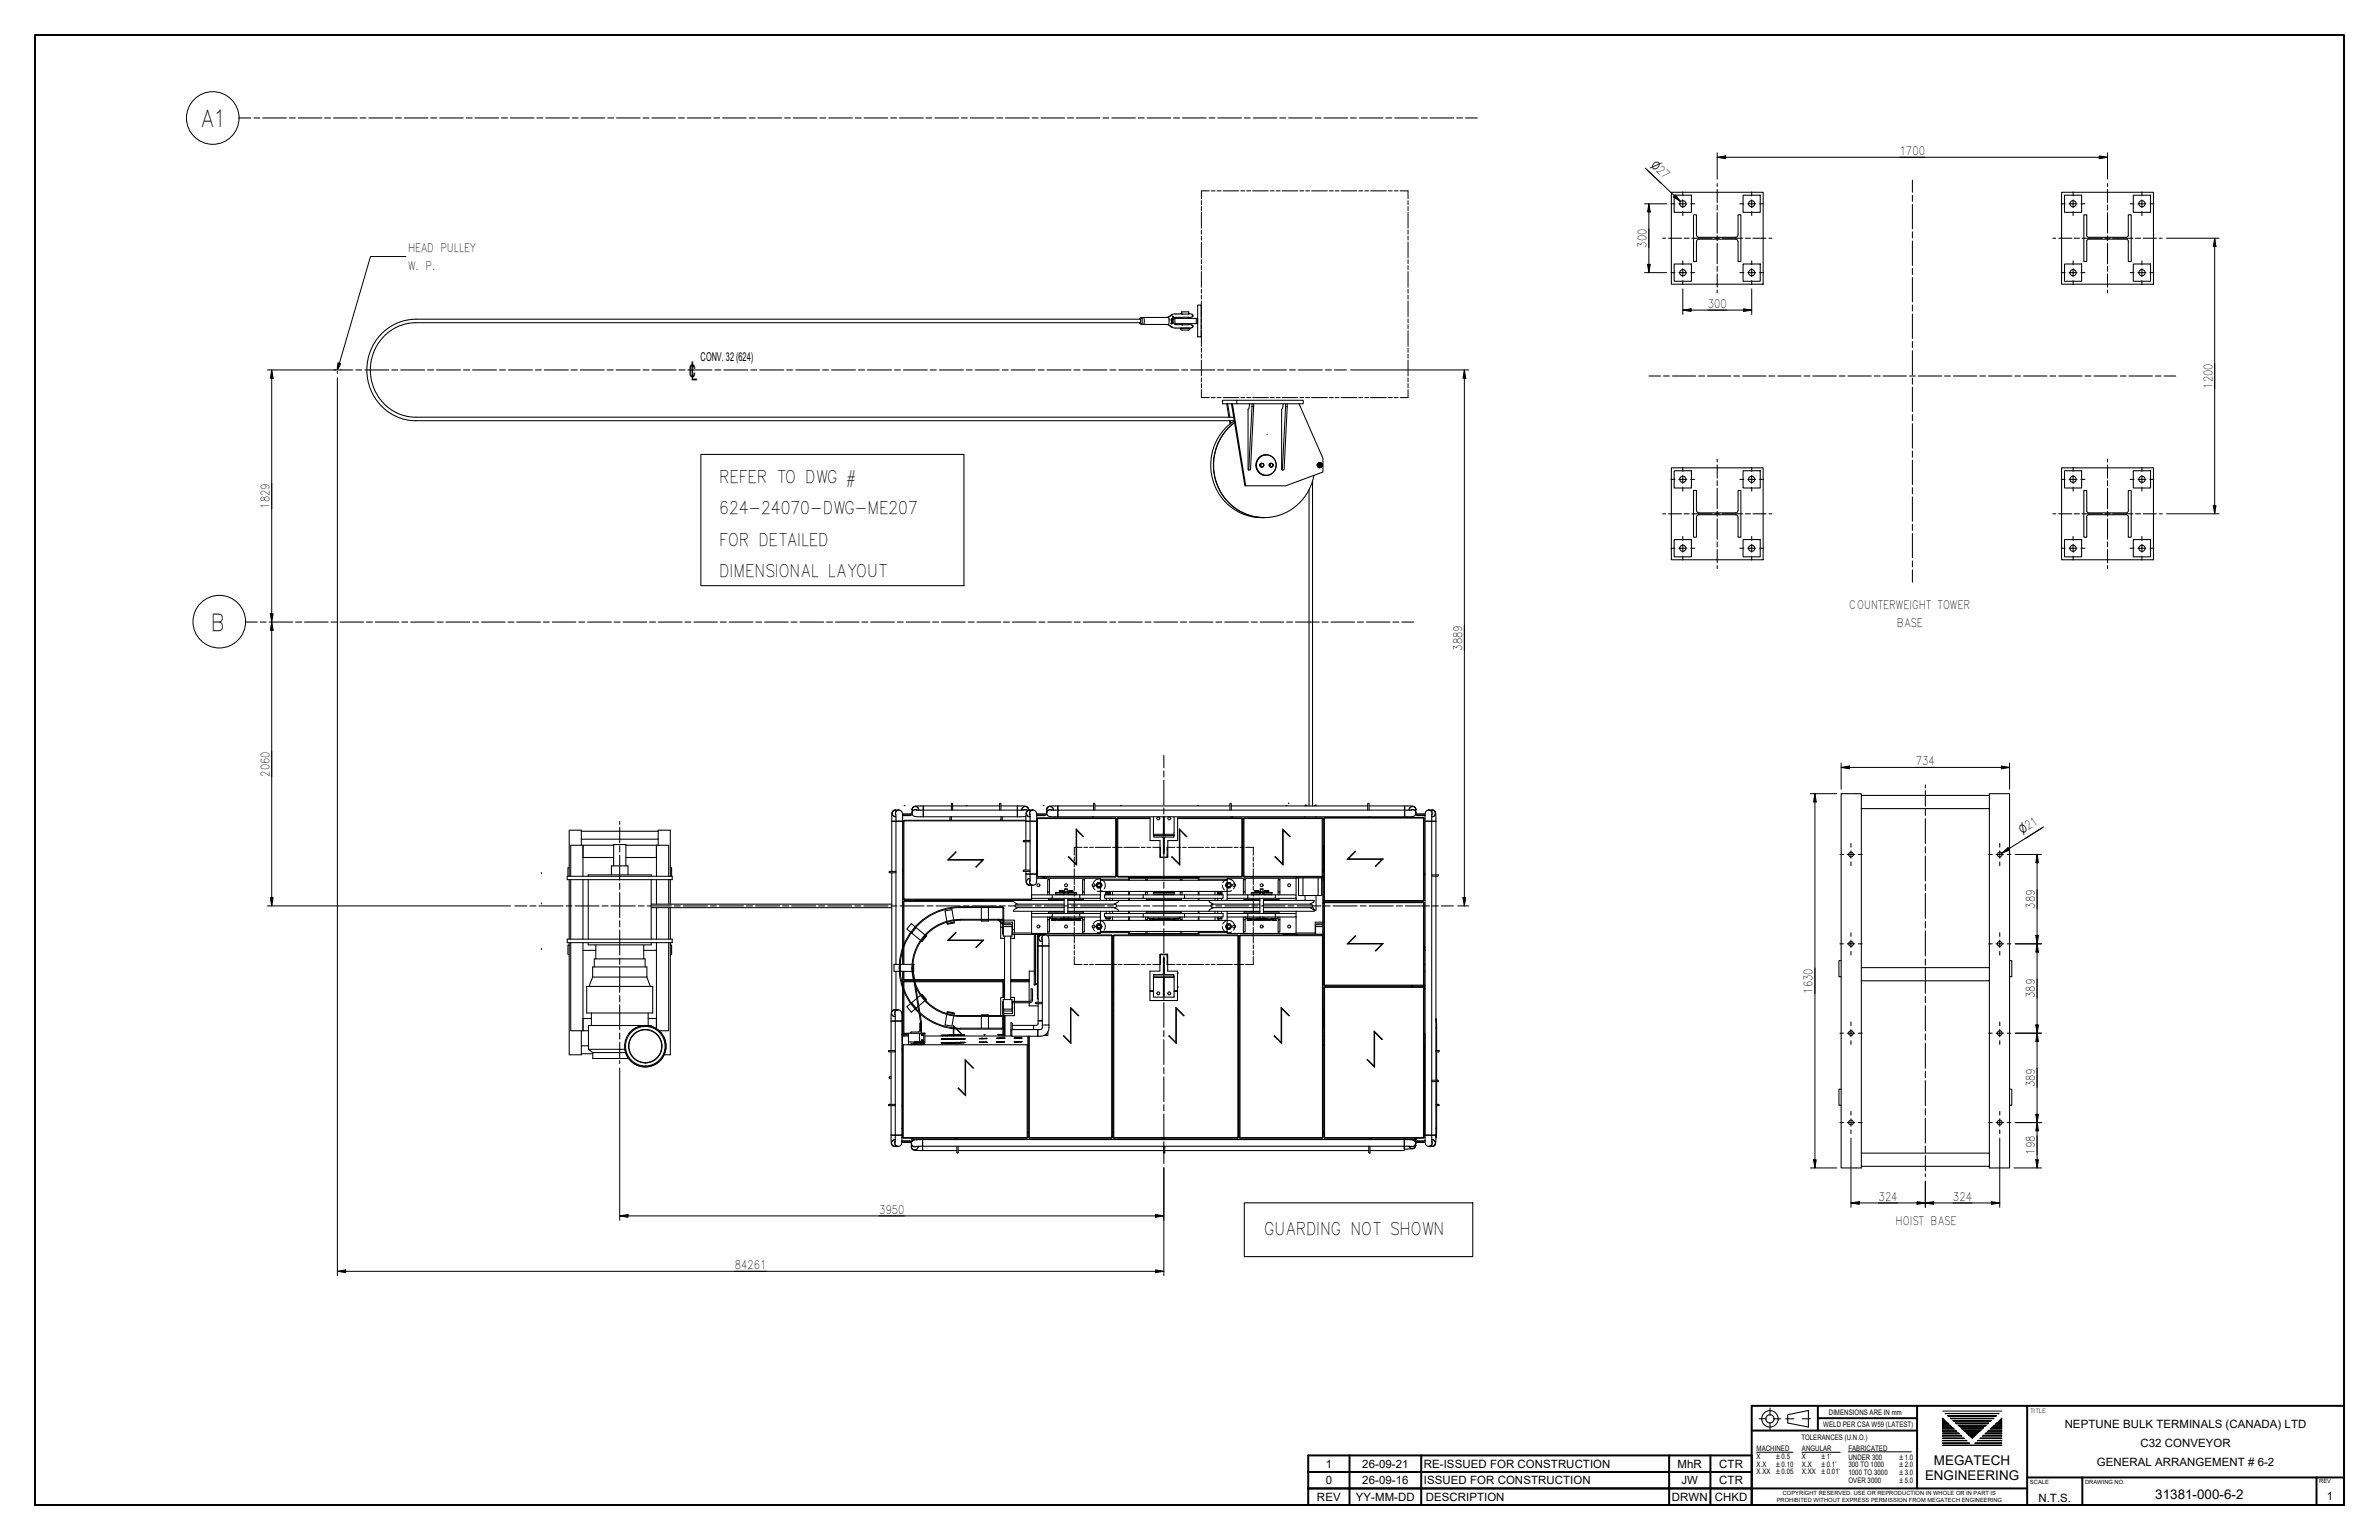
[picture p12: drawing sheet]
<svg xmlns="http://www.w3.org/2000/svg" width="864mm" height="559mm" viewBox="0 0 864 559" stroke-linecap="round" stroke-linejoin="round" font-family="sans-serif">
<defs><g id="words">
<g font-size="8.5">
<text x="72.6" y="46.1">A1</text>
<text x="76.5" y="228.9">B</text>
</g>
<text font-size="8" x="249.6" y="138">℄</text>
<g font-size="6.3">
<text x="261.1" y="175.3">REFER TO DWG #</text>
<text x="261.1" y="186.6">624-24070-DWG-ME207</text>
<text x="261.1" y="198">FOR DETAILED</text>
<text x="261.1" y="209.3">DIMENSIONAL LAYOUT</text>
<text x="458.9" y="448.2">GUARDING NOT SHOWN</text>
</g>
<g font-size="4.9">
<text x="702.1" y="531.6">MEGATECH</text>
<text x="698.8" y="537.1">ENGINEERING</text>
<text x="782.4" y="544">31381-000-6-2</text>
</g>
<text font-size="4.4" x="254.3" y="130.9">CONV.32(624)</text>
<g font-size="4.3">
<text x="689.6" y="56.2">1700</text>
<text x="597.7" y="89.9" transform="rotate(-90 597.7 89.9)">300</text>
<text x="148.1" y="91.5">HEAD PULLEY</text>
<text x="148.1" y="97.9">W. P.</text>
<text x="619.9" y="111.7">300</text>
<text x="803.1" y="141.1" transform="rotate(-90 803.1 141.1)">1200</text>
<text x="97.8" y="184.6" transform="rotate(-90 97.8 184.6)">1829</text>
<text x="671.3" y="221.1">COUNTERWEIGHT TOWER</text>
<text x="688.6" y="227.5">BASE</text>
<text x="530.7" y="236.1" transform="rotate(-90 530.7 236.1)">3889</text>
<text x="97.8" y="281.8" transform="rotate(-90 97.8 281.8)">2060</text>
<text x="695.5" y="277.6">734</text>
<text x="738.7" y="329.7" transform="rotate(-90 738.7 329.7)">389</text>
<text x="658" y="360.5" transform="rotate(-90 658 360.5)">1630</text>
<text x="738.7" y="362.2" transform="rotate(-90 738.7 362.2)">389</text>
<text x="738.7" y="394.5" transform="rotate(-90 738.7 394.5)">389</text>
<text x="738.7" y="419" transform="rotate(-90 738.7 419)">198</text>
<text x="681.9" y="435.7">324</text>
<text x="709" y="435.7">324</text>
<text x="319.1" y="440.4">3950</text>
<text x="688.1" y="444.7">HOIST BASE</text>
<text x="266.7" y="460.5">84261</text>
</g>
<g font-size="4.1">
<text x="599.1" y="60.1" transform="rotate(44 599.1 60.1)">⌀27</text>
<text x="734" y="302.7" transform="rotate(-32 734 302.7)">⌀21</text>
<text x="749.5" y="518.1">NEPTUNE BULK TERMINALS (CANADA) LTD</text>
<text x="777" y="525.1">C32 CONVEYOR</text>
<text x="481.2" y="532.6">1</text>
<text x="494.5" y="532.6">26-09-21</text>
<text x="516.9" y="532.6">RE-ISSUED FOR CONSTRUCTION</text>
<text x="609" y="532.6">MhR</text>
<text x="624.1" y="532.6">CTR</text>
<text x="761.2" y="532.1">GENERAL ARRANGEMENT # 6-2</text>
<text x="481.2" y="538.6">0</text>
<text x="494.5" y="538.6">26-09-16</text>
<text x="516.9" y="538.6">ISSUED FOR CONSTRUCTION</text>
<text x="610.4" y="538.6">JW</text>
<text x="624.1" y="538.6">CTR</text>
<text x="478.1" y="544.6">REV</text>
<text x="492.2" y="544.6">YY-MM-DD</text>
<text x="517.6" y="544.6">DESCRIPTION</text>
<text x="606.9" y="544.6">DRWN</text>
<text x="622.5" y="544.6">CHKD</text>
<text x="739.9" y="545">N.T.S.</text>
<text x="844.7" y="544.4">1</text>
</g>
<g font-size="2.8">
<text x="663.9" y="513.3">DIMENSIONS ARE IN mm</text>
<text x="661.9" y="517.9">WELD PER CSA W59 (LATEST)</text>
<text x="637.7" y="526.5">MACHINED</text>
<text x="653.9" y="522.6">TOLERANCES (U.N.O.)</text>
<text x="654.1" y="526.5">ANGULAR</text>
<text x="671" y="526.3">FABRICATED</text>
<text x="637.7" y="529.3">X</text>
<text x="637.7" y="532.2">X.X</text>
<text x="654.1" y="529.3">X</text>
<text x="654.1" y="532.2">X.X</text>
<text x="671" y="529.6">UNDER 300</text>
<text x="671" y="532.4">300 TO 1000</text>
<text x="637.7" y="535">X.XX</text>
<text x="654.1" y="535">X.XX</text>
<text x="671" y="535.2">1000 TO 3000</text>
<text x="671" y="538">OVER 3000</text>
</g>
<g font-size="2.6">
<text x="644.8" y="529.3">±0.5</text>
<text x="644.8" y="532.2">±0.10</text>
<text x="661.2" y="529.3">±1°</text>
<text x="661.2" y="532.2">±0.1°</text>
<text x="689.5" y="529.6">±1.0</text>
<text x="689.5" y="532.4">±2.0</text>
<text x="644.8" y="535">±0.05</text>
<text x="661.2" y="535">±0.01°</text>
<text x="689.5" y="535.2">±3.0</text>
<text x="689.5" y="538">±5.0</text>
</g>
<g font-size="2.1">
<text x="736.9" y="512.7">TITLE</text>
<text x="736.9" y="538.6">SCALE</text>
<text x="756.9" y="538.6">DRAWING NO.</text>
<text x="841.9" y="538.1">REV</text>
<text x="644.9" y="545.1">PROHIBITED WITHOUT EXPRESS PERMISSION FROM MEGATECH ENGINEERING</text>
<text x="647.2" y="542.4">COPYRIGHT RESERVED. USE OR REPRODUCTION IN WHOLE OR IN PART IS</text>
</g>
</g></defs>
<!-- layer: O4 -->
<g fill="none" stroke="#000" stroke-width=".38">
<path d="M606.7 69.8h33.3v33.3h-33.3zM607.7 70.8h6.3v6.2h-6.3zM632.8 70.8h6.2v6.2h-6.2zM748.4 69.8h33.3v33.3h-33.3zM749.4 70.8h6.2v6.2h-6.2zM774.4 70.8h6.3v6.2h-6.3zM607.7 95.8h6.3v6.3h-6.3zM615.8 85.3v-7.4h-1v17h1v-7.3M615.9 87.6l.2-.6 .6-.2h13.4l.6 .2 .2 .6M615.9 85.3l.2 .6 .6 .2h13.4l.6-.2 .2-.6M630.9 85.3v-7.4h1.1v17h-1.1v-7.3M632.8 95.8h6.2v6.3h-6.2z"/>
<path d="M749.4 95.8h6.2v6.3h-6.2zM757.5 85.3a.8 .8 0 0 0 .9 .8h13.4l.6-.2 .2-.6M757.5 85.3v-7.4h-1v17h1v-7.3M772.6 85.3v-7.4h1v17h-1v-7.3M772.6 87.6a.8 .8 0 0 0-.9-.8l-13.4-.1-.6 .3-.2 .6M774.4 95.8h6.3v6.3h-6.3zM413.7 117.1l.2 .4 .4 .1M413.9 115.8v1.4M414 117.1h-263a17.2 17.2 0 0 0-16.5 17.1 17.2 17.2 0 0 0 16.5 17.2h296.8M414 115.8h-263a18.4 18.4 0 0 0-17.8 18.4 18.4 18.4 0 0 0 17.8 18.5h297.1M414.3 115.3l9.7-.2a1.17 1.17 0 0 1 .4 1.5 .84 .84 0 0 1-.5 1.3l-9.6-.3M414.3 115.3l.3 .6v1.2l-.3 .5"/>
<path d="M414.3 115.3l-.6 .5M415.1 115.2l.3 1.1-.3 1.4M424.1 115l2.2-1.1 5.2-.1 1.3 .4-.1 .8-1.2 .2M424.5 118.1l.9 .6M425.2 116.2h.2M425.2 116.2h.1M425.2 117.2v.1M425.2 117.3v.1M425.2 117.4h.1M425.2 117.2h.1M425.3 116.9l.3 .2zM425.3 117.1v.4"/>
<path d="M425.3 117.1h.1M425.3 117.1l-.1 .3h.3M425.3 117.1l-.1 .1M425.3 115.6v.1M425.3 115.7v.1M425.3 116h.1M425.3 116v.1M425.4 116.2h.1M425.3 116.3h.1M425.3 116.3v.2M425.3 116.5h.1M425.3 116.6h.1"/>
<path d="M425.3 116.6v.2M425.3 116.8h.1M425.3 116.9v.1M425.3 117h.1M425.3 117l.1 .1M425.3 116l.2 .1zM425.4 116.3l-.1 .2M425.4 116.3v.2M425.4 116.3h.1M425.4 116.6h.1M425.4 116.8v.1M425.4 116l-.1 .2"/>
<path d="M425.4 116.6v.3M425.4 116h.1M425.4 116l.2 .2h-.4M425.4 116.6l.2 .2M425.4 116l.1 .1M425.4 116.8h.1M425.4 114.2l-.9 .7M425.5 116.3l-.1 .2M425.5 116.3v.2M425.5 117.2l-.2 .3M425.5 117.2l-.1 .2M425.5 117.2h.1"/>
<path d="M425.5 117.2v.1M425.5 116.1h.1M425.5 116.8h.1M425.5 116.7h.1M425.5 115.8h.1M425.5 116.3v.1M425.5 116.4v.1M425.5 117.3h.1M425.5 117.3v.1M425.5 116.7v.1M425.5 115.8l-.2 .1M425.6 116.8l-.2 .1"/>
<path d="M425.7 114.9v.1M425.7 115.8l-.4-.2v.2M425.7 115h.1M425.7 115.8h.1M425.7 114.9l.3 .3M425.7 114.9h.1M425.8 114.9l.2 .3zM425.8 114.9v.1M426.5 117.7h2.5M426.6 115.1l-.7 1.1 .1 1 .6 .6M428.5 119.1h3.5l-.4 .7h-2.4l-.5-.2zM428.9 119.1h-.1"/>
<path d="M429 115.2h-2.5M429 117.7h2.5M429 115.2h2.5M429 115.2v.3M429 117.4v.3M431.5 113.4v.4zM431.5 113.4v-.2h-2.5v.7M431.5 117.7h.1M431.5 115.2h.1M431.5 113.7v.1M431.5 115.1v.4M431.5 117.4v.4"/>
<path d="M431.5 117.7l1.2 .2 .1 .9-1 .3-5.5-.1-2.2-1.1M431.5 119l.2 .1M434.3 115.5v1.9h.5v-1.9h-8.3v1.9h7.8M434.8 110.7h1.2v11.5h-1.2zM445.3 146.5l.8 4.9M445.6 146.5l.8 4.9M446.3 152.7l.2 1.1M446.6 152.7l.2 .9M447 146.5h.4l4.8 29.8h-.3zM448.1 152.7a19.2 19.2 0 0 0-7.9 21.2 19.2 19.2 0 0 0 17.8 13.9h.4M448.1 153.3l-2.4 2.2-1.7 2-1.5 2.6-1.2 3.1-.8 4.7 .1 3.4 .6 2.9 .9 2.5 1.6 2.9 1.9 2.3 2.2 2 2.4 1.6 2.6 1.3 2.8 .7 3.3 .3M448.2 153.3a19.2 19.2 0 0 0-6.9 21 19.2 19.2 0 0 0 17.5 13.5 18.6 18.6 0 0 0 18.2-15.3"/>
<path d="M448.9 145.2h24.2v1.3h-24.2zM448.9 145.2h-5.1v1.3h5.1M453.6 146.5l-.2 1.5-.3 .5v22h.2M454.5 147.5h.6l-1.2 23h-.6M454.5 146.5v1M454.5 147.5l-1.2 23M455.1 146.5v1M459.9 157.6h.1M465.8 146.5l-.2 1.5-.4 .5v22h.3M466.7 147.5h.6l-1.2 23h-.6M466.7 146.5v1M466.7 147.5l-1.2 23"/>
<path d="M467.3 146.5v1M471.6 146.5l8.6 19.8v5l-13.5 5h-14.5M254.4 164.9h95.5v47.6h-95.5zM457.5 168.8l.1 .5 .4 .2M457.6 168.5l.1 .6zM457.7 169.1l.4 .3 .6-.3-.2 .3h-.7M457.7 169.1l.1 .3M457.8 168.2l-.1 .3 .4-.3 .6 .3-.2-.3h-.8a.64 .64 0 0 0-.3 .6 .64 .64 0 0 0 .4 .6M458 169.4v.1M458 169.5h.1M458 168.1a.68 .68 0 0 0-.7 .7 .68 .68 0 0 0 .7 .7M458.3 168.2h-.6l-.3 .5"/>
<path d="M458.3 169.4l-.3 .1M458.7 168.5v.6zM459.7 165a3.7 3.7 0 0 0-3.8 3.8 3.7 3.7 0 0 0 3.8 3.7M460.9 168.8l.2 .6M461 168.5l.1 .6zM461.1 168.2l-.3 .5M461.1 169.1l.4 .3 .6-.3-.2 .3h-.7M461.1 169.1l.1 .3M461.1 169.4l.3 .1M461.1 168.2h.6M461.1 168.2h.8l.2 .3-.5-.3-.5 .3 .1-.3M461.1 168.2a.64 .64 0 0 0-.3 .6 .64 .64 0 0 0 .4 .6"/>
<path d="M461.3 168.1a.68 .68 0 0 0-.6 .7 .68 .68 0 0 0 .6 .7M461.3 168.1h.1M461.3 169.5h.1M461.4 169.4v.1M461.4 169.5h.1M461.7 169.4l-.3 .1M462.1 168.5v.6zM475.2 177.7v114.7M476.5 174.6v117.8M478.3 168.8h.2M478.7 168.4a.71 .71 0 0 0 .2 1 .71 .71 0 0 0 1-.3M478.7 168.4l.5-.3 .7 .3"/>
<path d="M478.7 168.4l-.2 .4 .4 .7M478.9 168.1l-.2 .3M479 167.9a.93 .93 0 0 0-.9 .9 .93 .93 0 0 0 .9 .9M479 167.9h.1M479 169.7h.1M479.6 168.3a.52 .52 0 0 0-.7 .3 .52 .52 0 0 0 .3 .6h.4M479.6 168.1a.92 .92 0 0 0-1.2 .1 .92 .92 0 0 0 0 1.2 .92 .92 0 0 0 1.2 .1M479.7 168.1l.2 .4M479.7 168.1l.2 .3M479.7 168.1h-1a.82 .82 0 0 0 0 1.4h1l.2-.4M479.9 169.1l-.2 .4M479.9 168.4h.1"/>
<path d="M480 168.7v.2M606.7 169.8h33.3v33.3h-33.3zM607.7 170.8h6.3v6.3h-6.3zM632.8 170.8h6.2v6.3h-6.2zM748.4 169.8h33.3v33.3h-33.3zM749.4 170.8h6.2v6.3h-6.2zM774.4 170.8h6.3v6.3h-6.3zM458.9 187.8h.1M607.7 195.8h6.3v6.3h-6.3zM615.8 185.3v-7.3h-1v16.9h1v-7.3l.6-.8h13.7l.6 .2 .2 .6v7.3h1.1v-16.9h-1.1v7.3M615.9 185.3l.2 .6 .6 .2h13.4l.6-.2 .2-.6M632.8 195.8h6.2v6.3h-6.2z"/>
<path d="M749.4 195.8h6.2v6.3h-6.2zM757.5 185.3a.8 .8 0 0 0 .9 .8h13.4l.6-.2 .2-.6M757.5 185.3v-7.3h-1v16.9h1v-7.3a.8 .8 0 0 1 .8-.9l13.4 .1a.8 .8 0 0 1 .9 .8M772.6 185.3v-7.3h1v16.9h-1v-7.3M774.4 195.8h6.3v6.3h-6.3zM325 293.9l2 .2 .5 .8 .2 1.4v47.6M325 293.9l-.6 .2-.6 .7-.1 3.2h4M325.1 293.9a1.21 1.21 0 0 0-1.2 1.3 1.21 1.21 0 0 0 1.3 1.1M325.2 295.4v54.5M325.2 298h-1.5v18.2M326.3 293.9a1.22 1.22 0 0 0-1.1 1.8M327.6 295.7h3.6"/>
<path d="M328.2 292.3h.3M330.7 295.7h.1M330.7 295.7l-.2 .3h-2.9M331.1 293.8a1.21 1.21 0 0 1 1.2-1.2 1.21 1.21 0 0 1 1.2 1.2M331.1 295.3h-3.2v.4M332.9 293.9a1.22 1.22 0 0 0-1.8 1.1M333.5 293.8v.2M344.9 296.4v1.2M345.4 292.4h-10.2v4l-3.2-.2-.9-.9v-1.8l.4-.7 1-.3 2.7-.1v1.6l-2.6-.1M345.4 294v-2.5l.4 .1v2.4M345.4 296.4l-.1 1.2M345.8 292.4h17.1"/>
<path d="M350.7 292.3h.4M362.9 294l.2-2.5h.2v2.5M363.3 292.4h6v1.6M363.3 296.4l.1 1.2M363.8 296.4v1.2M369.3 294h-34.1v2.4h34.1M371 293.8a1.21 1.21 0 0 1 1.2-1.2 1.21 1.21 0 0 1 1.2 1.2M371 293.8v.2M371.6 293.9l1-.1 .4 .4M371.9 293.9l-2.6 .1M372.4 296.2l-3.1 .2M372.4 297.9h-44.3v28.4h46.4"/>
<path d="M372.4 297.6h-44.3l-.2 .3v28.4l.2 .2h46.4M373.4 294l-.2-.9-.7-.5-3.2-.2v4M373.7 296.3h.2M373.8 293.9a1.21 1.21 0 0 0-1.2 1.2 1.21 1.21 0 0 0 1.2 1.2M373.9 295.4v2.6M373.9 298v19.2h2.4v-19.2M373.9 298h-1.5v7M374.9 293.9a1.22 1.22 0 0 0-1 1.8M375 293.9l.7 .2 .5 .7 .1 3.2M375 293.9l-1.7 .1-.7 .6-.2 3.4h3.9M376.3 295.7h3.8M376.3 297l.3-.2h28.4l.3 .2v21l-.3 .3h-28.4l-.3-.3z"/>
<path d="M376.6 297h28.4v21h-28.4zM378.7 292.3h.3M379.4 295.7l-.2 .3h-2.9M379.4 295.7h.1M379.9 293.8a1.21 1.21 0 0 1 1.2-1.2 1.21 1.21 0 0 1 1.3 1.2M380 295.3h-3.4v.4M381.7 293.9a1.22 1.22 0 0 0-1.8 1.1M382.4 293.8v.2M396.5 296.4v.4M397 292.4h-13v4l-3.2-.2-.6-.5-.3-.6 .1-1.8 .6-.6 3.4-.3v1.6l-2.5-.1M397 294v-2.5l.5 .3v2.2M397 296.4v.4"/>
<path d="M397.5 292.4h49M405.8 296.8h11.7v8.2h3.6v6h2.8v-6h3.6v-8.2h23.3l.2 .2v21l-.2 .3h-45l-.2-.3v-21zM406.7 292.3h.4M417.5 297h-11.7v21h45v-21h-23.3M418.7 296.4v6.3M422.3 296.4v5.8h.3M422.6 296.4v6.3M426.2 296.4v6.3h-7.5l.1 .5M434.7 292.3h.3M446.5 294v-2.3l.2-.2h.3v2.5M447 292.4h49.5M447 296.4v.4"/>
<path d="M447.5 296.4v.4M451 297.9h.2v.5h-.2M451.6 297h28.4v21h-28.4zM466.8 292.3h.4M467.8 291.3v.3M473.8 296.4v.4M474.4 292.4l-.6-.3v.3M477.6 292.1l.1 .3M477.6 292.2l-.5 .3M477.7 296.4v.4M480.8 296.8h36v30h-36zM496.5 294v-2.3l.2-.2h.3v2.5"/>
<path d="M497 292.4h12.9v1.6M497 296.4v.2M497.5 296.4v.2M509.9 292.4l2.7 .1 .9 .3 .5 .7v1.8l-.3 .6-1.1 .4-2.7 .1zM509.9 294h-125.9v2.4h125.9M511.6 293.8a1.21 1.21 0 0 1 1.2-1.2 1.21 1.21 0 0 1 1.2 1.2M511.6 293.8v.2M512.2 293.9a1.18 1.18 0 0 1 1.8 1.1M512.4 293.9l-2.5 .1M513.8 295.7h3.5M514 295.3h3v.4M514.2 295.7h.1"/>
<path d="M514.2 295.7l.3 .3h2.7M517.2 296h.1M518.6 293.9l1.8 .1 .6 .6 .3 3.4h-1.6l.1-2.6M518.6 293.9l-.6 .2-.6 .7-.1 3.2h4v19.5M518.7 293.9a1.19 1.19 0 0 1 1 1.8M519.7 296.3h.2M519.9 293.9a1.21 1.21 0 0 1 1.1 1.2 1.21 1.21 0 0 1-1.1 1.2M675.7 288.6h46.5v4.8h-46.5zM675.7 288.6v-.6h-7.3v135.8h7.3v-.6M675.7 293.4v57.7M722.2 288.6v-.6h7.3v135.8h-7.3v-.6M722.2 293.4v57.7"/>
<path d="M196.5 316.6v.4M205.9 318h38.1v1.2h-38.1zM206.6 314.9h-.4v3.1M206.6 319.2v21.6M207.2 318v-11.3h4.4v11.3M207.2 319.2v21.6M211 301.6h27.9v2.9h-27.9zM211 301.6v-.4h-4.4v16.8M211 304.5v2.2M211.6 319.2v21.6M213.5 318v-.5h22.9v.5M213.5 319.2v21.6"/>
<path d="M222 317.5v-3.3h6v3.3M222.8 306.7h-11.2v4.4h11.2M222.8 314.2v-7.7h4.4v7.7M227.2 306.7h11.1M236.4 319.2v21.6M238.3 306.7h4.4v11.3M238.3 306.7v4.4h-11.1M238.3 306.7v11.3M238.3 319.2v8.9M238.9 301.6v-.4h4.4v16.8M238.9 304.5v2.2M242.7 319.2v8.9"/>
<path d="M243.3 314.9h.5v3.1M243.3 319.2v8.9M323.7 316.7v50.4M325.2 316.2h-2.4l.2 .5h2.2M327.7 316.2h.2M327.7 315.7h.2M344 312.1l3-3-2.6 2.8h12.7l-2.7 2.7 2.3-2.5zM372.4 316.2v1h1.5v2.5M372.4 317.2h3.9v3l-.5 .7-.6 .3h-1.6l-.8-.4-.4-1zM372.4 305.4v10.3M373.7 318.8h.2M373.8 318.8a1.21 1.21 0 0 0-1.2 1.2 1.21 1.21 0 0 0 1.2 1.2"/>
<path d="M373.9 319.4a1.22 1.22 0 0 0 1 1.8M373.9 305h-2.4l.2 .4h2.2M373.9 315.7h-2.2l-.2 .2v.3h2.4M376.3 318.7h23.2v6M378.3 318.3v.4M378.9 318.3v.4M379.1 318.3v.4M379.3 318.3v.4M379.8 318.3v.4M380.3 319.2h.7v4.5h-.7zM390 318.3v.4M390.7 300.8l2.6 2.7-2.5-2.3v12.7l-3-3 2.9 2.6z"/>
<path d="M393 319.2h.6v4.5h-.6zM399.5 319.4h46M399.5 319h10.2M405.3 307.5h.3M409.7 319.4v-1h25.5v1M410 319.4v-.7h25v.7M415.8 319.4v-.2h.7v.2M418.8 303.2h7.3v.5l-3.4 .2v5.9h-.4v-5.9l-3.5-.2zM421.1 307.5l.1 3.5M422.3 302.2v.5M423.9 307.5h-.2v3.5M426.2 302.7l-.1 .5"/>
<path d="M428.1 300.8l2.7 2.7-2.5-2.3v12.7l-3-3 2.8 2.6zM428.5 319.4v-.2h.6v.2M435.2 319h10.3M451 307.5h.3M451.4 319.2h.6v4.5h-.6zM455 318.3v.4M464 319.2h.6v4.5h-.6zM465.6 300.8l2.7 2.7-2.5-2.3v12.7l-3-3 2.8 2.6zM470.5 318.3h9.7v.3h-9.7zM471.4 318.6v6.4h1.6v-6.4M478.5 318.6v6.4M479.8 318.6v6.4h-6.8"/>
<path d="M480 318h.2v-21l-.2-.2h-28.4l-.3 .2v21l.3 .3h18.9M480 318v.3M480.2 318.9h.3v8.1h-.3zM480.2 315.2h.2zM480.2 306.8l.3 .1v7.3h-.3M480.3 315.2l-.1 1.3h.2v-1.3M480.4 306.8v7.4M480.4 315.8h.1M480.4 315.3h.1M480.4 316.4h.1M480.5 318.9v-22.1l.3-.2h36l.2 .2v30l-.2 .2h-36v-.2M489 311.8l3-2.9-2.6 2.8h12.7l-2.7 2.7 2.3-2.6z"/>
<path d="M517 317.5h.3M517 317h.3M519.7 317.5h2.5l-.2 .4h-2.3M521.3 317.9v74.1M196.5 327.6v.4M236.4 329.4h87.3M236.4 328.1h87.3M238.3 329.4v11.4M242.7 329.4v11.4M243.3 329.4v11.4M327.7 329.4h.2M327.7 328.1h.2"/>
<path d="M328.1 327.1h-.2v16.2M328.1 327.1v15.6M328.1 327.1h39.9M330.8 338.5h.1M330.9 338.5l3.2 2.7M332.2 336.3l-1.4-1.1-1.6 1.9 1.4 1.1M332.4 336.5l.2 .1M332.6 336.6l-1.7 1.9M332.6 336.6l3.1 2.6M336 339.4l.1 .2M336.1 339.6l.2 .1-1.6 2-.3-.2zM343.8 334.6v.5"/>
<path d="M343.8 335.1l2.6-.5v.3l-2.5 .5zM345.2 326.7h12.1M346.2 333.8l-.6-3.7-2.5 .4 .6 3.8M346.3 334.1l.1 .5M347 338.3l-2.6 2.8h12.7l-2.7 2.7 2.3-2.6h-12.7zM348.6 333.9l13.9 .1M348.6 333.6h15.2M348.6 329.3h7.6M348.6 329h15.2M348.6 333.6a17.6 17.6 0 0 0-16.7 23.1M348.6 329a22.2 22.2 0 0 0-20.7 14.2 22.2 22.2 0 0 0 5.7 24.4M348.6 329.3a21.9 21.9 0 0 0-20.3 13.8 21.9 21.9 0 0 0 5.3 24"/>
<path d="M348.6 333.9a17.3 17.3 0 0 0-17.3 17.3M356.2 329.3h2.6v4.3M356.2 333.9v.3h2.6v-.3M356.2 329.3v4.3M358.8 329.3h5M362.3 333.6l1.8 1.6M362.5 334l1.4 1.4M362.8 333.9h1M363.3 333.9v.4M363.3 334.8v5.7h1.4M363.3 336.4l.7 .1M363.8 333.9l.3 .3v.9"/>
<path d="M363.8 329.3l.3 .3v4.1M363.8 333.6l.6 .6M363.8 329l.6 .6v5.6h-.3M363.9 335.4l.4 .2M364 335.5v3.1M364.1 335.5l.1 3.3M364.1 338.6l.1 .4M364.1 334.6l-.1 .5M364.2 336.2v3.5h3.2v-3.5M364.2 335.5h3.2v.7h-3.2zM364.3 335.2h2.8v.3M364.4 333.9h3.9v4.6"/>
<path d="M364.4 334.6h3.1v3.9M364.7 339.7v23M366.9 339.7v23M367.4 338.5h7.1M367.5 337.3l.8 .1M367.9 326.8h-39.8v.3M367.9 326.7l.2 .6 1.3 .8M368.3 339v1.5h-1.4M369.1 328a.66 .66 0 0 0-.6 .7 .66 .66 0 0 0 .6 .7M369.1 329.4h17.2M369.1 328.1h17.2M369.4 329.4l-1.3 .7-.2 .6h18.4"/>
<path d="M373.5 326.5v.2M374.5 332.7v6h25v-6M374.5 331.5h7.5v1.2h-7.5zM374.5 324.7h7.5v1.3h-7.5zM374.5 321.2v3.5M374.5 326v.7M374.5 330.7v.8M375.5 339v14.6M375.8 339v14.6M375.9 339v14.6M376.9 339.3h.8M376.9 339.5h.5"/>
<path d="M378.2 339.2a1.21 1.21 0 0 0-1.2 1.2 1.21 1.21 0 0 0 1.2 1.2M378.3 339v.2M378.9 339v.2M379.1 339v.2M379.4 339.2a1.22 1.22 0 0 0-1.1 1.8M379.5 339.2l.8 .3 .4 .6 .1 3.1M379.5 339.2h-1.7l-.7 .7-.2 3.3h3.9M379.6 338.7l-.8 .3h-11.4M379.9 339.3h23.7v.2h-23.3M380.3 333.7h.7v4.5h-.7zM380.3 323.7v1M380.3 332.7v1"/>
<path d="M380.6 326v.5h5.7M381 323.7v1M381 326.6v.1M381 330.7l5.3 .1M381 332.7v1M381.2 332.7v.5h5h-1.3M381.8 333.4h1.3M381.8 333.9l.1 .1M381.8 333.2v.7M381.8 333.9v.1M382 331.5h10M382 332.7h10"/>
<path d="M382 324.7h10M382 326h10M382.1 333.9l-.2 .1M382.1 333.9h1M382.1 333.4v.5M382.4 333.2l.1 .2M382.8 333.4h.1M382.8 333.4v.5M383.1 333.9l-1.3 .1M383.1 333.2v.7M383.2 324.5h2.8M383.2 324.5h3"/>
<path d="M383.3 333.7l.3 .3h6.7l.3-.3M383.3 333.7h7.3M383.3 324.6h2.7M383.3 324.6v.1M383.3 326.5v.1M383.3 330.8v.1M383.3 333.2v.5M383.4 324.5l-.1 .1M384.6 323.2h1M384.6 323.7h.6M384.6 323.2v.7M384.6 323.2h1.3"/>
<path d="M384.9 323.7h.1M384.9 323.2v.5M385.2 323.7v.2v-.2M385.2 323.7h.7M385.6 323.2h.3M385.6 323.2v.5M385.9 323.2v.7M386 324.7h1.9M386.2 333.3h.3M386.2 323.8h1.6M386.2 324.4h1.6M386.2 323.9h-2.9l-.1 .6"/>
<path d="M386.2 333.3h1.6M386.2 323.8v.6M386.2 332.7v.6M386.2 324.4v.1M386.3 326v5.5M386.3 330.9h-5.7v.6M386.3 326.7l-54.1 .1M386.5 322.6h.9M386.5 322.6v1.8M386.5 333.3h1.3M386.5 332.7v.6M387.4 332.7v.6"/>
<path d="M387.4 322.6v1.8M387.6 329.4h17.3M387.6 326v5.5M387.6 330.9h5.7v.6M387.6 330.7h69.7M387.6 326.7h69.7M387.6 328.1h17.3M387.8 324.5h2.9M387.8 323.8v.6M387.8 332.7v.6M387.8 324.4l-.1 .1M387.8 323.9h2.9"/>
<path d="M388 323.2h1.1M388 323.7h1.4M388 323.2v.7M388 323.2h1.4M388.4 323.2v.5M388.7 323.7v.2v-.2M389.1 323.2h.3M389.1 323.2v.5M389.4 323.2v.7M390 338.7v.6M390.5 324.5l-2.6 .1M390.6 324.6v.1"/>
<path d="M390.6 326.5v.1M390.6 330.8v.1M390.6 333.2v.5M390.7 323.9h.1M390.7 323.9v.6M390.7 324.5h-2.8M390.8 333.2v.7M390.8 333.9l1.2 .1zM391.4 333.4h.1M391.4 333.4v.5M391.9 333.2l.1 .2zM392 331.5h7.5v1.2h-7.5z"/>
<path d="M392 324.7h7.5v1.3h-7.5zM392 334h.1M392 333.4v.5zM392.1 333.2v.2h-1.3M392.7 332.7v.5h-4.9h1.2M393 333.7h.6v4.5h-.6zM393 323.7v1M393 332.7v1M393 330.7l-5.4 .1M393 326.6v.1M393.3 326v.5l-5.7 .1M393.6 323.7v1"/>
<path d="M393.6 332.7v1M399.5 334h46M399.5 338h46M399.5 323.5h46M399.5 326v.7M399.5 330.7v.8M399.5 338.4h10.2M401.4 333.3h.4M401.4 323.7h1.7M401.4 324.4h.8M401.4 333.3h1.7M401.4 323.7v1"/>
<path d="M401.4 332.7v.6M401.4 324.4h.1M401.4 324.4h1.6M401.6 326v.7M401.6 330.7v.8M401.7 323.5v.1M401.8 333.3h1.3M401.8 323.7v.7M401.8 332.7v.6M402.2 324.4h.1M402.2 324.4l.1 .3M402.6 333.4v.6"/>
<path d="M402.6 323.7v.7M402.6 332.7v.6M402.7 323.5v.1M402.9 326v.7M402.9 330.7v.8M403.1 324.4h-.9M403.1 323.7l-.1 1M403.1 332.7v.6M403.1 324.4h-.2M403.9 323.5v1.2M403.9 326v.7M403.9 330.7v.8"/>
<path d="M403.9 332.7v1.3M404.3 339.5h45.1v73.3h-45.1zM404.3 339.3h45.1l.2 .2v73.3l-.2 .2h-45.1l-.2-.2v-73.3zM404.6 329.4l1.3 .7 .1 .6M404.7 328a.66 .66 0 0 1 .6 .7 .66 .66 0 0 1-.6 .7M404.7 328l.2 .1M404.9 329.3l-.2 .1M406 326.7l-.1 .6-1.3 .8M409.7 338v1h25.5v-1M409.7 323.5v1.2M409.7 326v.7M409.7 330.7v.8"/>
<path d="M409.7 332.7v1.3M410 338v.7h25v-.7M410 323.5v1.2M410 326v.7M410 330.7v.8M410 332.7v1.3M415 332.7h-14v-1.2h43v1.2h-14M415 326h-14v-1.3h43v1.3h-14M415 332.7h15M415 326h15M415 324.7v1.3M415 331.5v1.2"/>
<path d="M415.8 333.7h.7M415.8 323.7h.7M415.8 338v.2h.7v-.2M415.8 323.5v1.2M415.8 332.7v1.3M416.1 326v.5h12.7v-.5M416.1 331.5v-.6h12.7v.6M416.4 326.7h12.1M416.4 330.7h12.1M416.5 323.5v1.2M416.5 332.7v1.3M416.7 332.7v.5h11.5v-.5"/>
<path d="M417.3 333.4h1.3v.5M417.3 333.9l.1 .1M417.3 333.2v.7M417.3 333.9v.1M417.5 334h.3M417.6 333.4v.5M418.1 334h.3M418.3 333.4v.5M418.6 333.9h.1M418.6 333.2v.2v-.2M418.6 333.2h.1M418.7 324.5h7.5"/>
<path d="M418.8 324.6v.1M418.8 326.5v.1M418.8 330.8v.1M418.8 333.2v.5M418.9 324.5h7.1M419.1 334l-.3-.3h7.3l-.3 .3M420 323.5v.4M420.4 323.5v.2M420.4 333.2h4.2M420.8 323.9l-.1-.2 .1 .2M421 323.5l.1 .2M421.4 323.7v.2"/>
<path d="M421.4 323.5v.2h-1.4M423.5 323.7h.7M423.5 323.5v.4M423.9 323.5v.2M424.2 323.7h.1M424.2 323.7v.2l.1-.2M424.3 323.7h.6M424.6 323.5v.2M424.9 323.5v.4M426.1 324.6v.1M426.1 326.5v.1M426.1 330.8v.1"/>
<path d="M426.1 333.2v.5M426.2 323.9h.1M426.2 323.9h-7.4l-.1 .6M426.2 323.9v.6M426.3 333.9h.1M426.3 333.4h1.4v.5M426.3 333.2v.7M426.5 334h.3M426.6 333.4v.5M427.3 333.4l.1 .6h-.3M427.7 333.9h.1M427.6 333.2v.2l.1-.2"/>
<path d="M427.7 333.2h.1M428.5 333.7h.6M428.5 323.7h.6M428.5 338v.2h.6v-.2M428.5 323.5v1.2M428.5 332.7v1.3M429.1 323.5v1.2M429.1 332.7v1.3M430 324.7v1.3M430 331.5v1.2M435 323.5v1.2M435 326v.7"/>
<path d="M435 330.7v.8M435 332.7v1.3M435.2 323.5v1.2M435.2 326v.7M435.2 330.7v.8M435.2 332.7v1.3M435.2 338.4h10.3M438.9 326.7l.2 .6 1.3 .8M440.2 328l-.1 .1h17.2M440.2 328a.66 .66 0 0 0-.6 .7 .66 .66 0 0 0 .6 .7M440.4 329.4l-1.3 .7-.2 .6M441.1 323.5v1.2"/>
<path d="M441.1 326v.7M441.1 330.7v.8M441.1 332.7v1.3M441.9 333.3h1.7M441.9 323.7h1.7M441.9 324.4h.8M441.9 323.7v1M441.9 332.7v.6M441.9 324.4h.1M441.9 324.4h1.6v.3M442 326v.7M442 330.7v.8"/>
<path d="M442.3 323.5v.1M442.3 323.7v.7M442.3 332.7v1.3M442.7 324.4l.1 .3M442.7 324.4v.3M443.1 332.7v.6M443.2 323.5l-.1 .9M443.4 326v.7M443.4 330.7v.8M443.6 324.4h-.9M443.6 323.7v.7M443.6 332.7v.6"/>
<path d="M443.6 324.4h-.2M445.5 324.7v-6h25v6M445.5 332.7v6h25v-6M445.5 331.5h7.5v1.2h-7.5zM445.5 324.7h7.5v1.3h-7.5zM445.5 326v.7M445.5 330.7v.8M450.1 339.5h30v73.3h-30zM451.4 333.7h.6v4.5h-.6zM451.4 323.7v1M451.4 332.7v1M451.6 326v.5h5.7"/>
<path d="M452 330.7l5.3 .1M452 326.6v.1M452 323.7v1M452 332.7v1M452.2 332.7v.5h5h-1.3M452.8 333.9h.3M452.8 333.9h1.4M452.8 333.4h1.4M452.8 333.2v.7M453 331.5h10M453 332.7h10M453 324.7h10"/>
<path d="M453 326h10M453.1 333.9h1.1M453.1 333.4v.5M453.4 333.4v-.2l.1 .2M453.8 333.4v.5M454.1 333.2l.1 .7M454.2 324.5h2.8M454.2 324.5h3M454.2 323.9h3M454.3 323.9l-.1 .6M454.3 333.7l.3 .3h6.7l.3-.3M454.3 333.7h7.3"/>
<path d="M454.3 324.6h2.7M454.3 324.6v.1M454.3 326.5v.1M454.3 330.8v.1M454.3 333.2v.5M454.4 324.5l-.1 .1M455 338.7v.6M455.5 323.7h.7M455.5 323.2h1.1M455.5 323.2v.7M455.5 323.2h1.4M455.9 323.2v.5"/>
<path d="M456.2 323.7h.1M456.2 323.7v.2M456.3 323.7h.6M456.3 323.7v.2M456.6 323.2h.3M456.6 323.2v.5M456.9 323.2v.7M457 324.7h1.9M457.2 333.3h.4M457.2 323.8h1.6M457.2 324.4h1.6M457.2 333.3h1.6"/>
<path d="M457.2 323.8v.6M457.2 332.7v.6M457.2 324.4v.1M457.3 329.4h-17.1M457.3 326v5.5M457.3 330.9h-5.7v.6M457.5 322.6h1M457.5 322.6v1.1M457.6 333.3h1.2M457.6 323.8v.6M457.6 332.7v.6M458.4 323.8v.6"/>
<path d="M458.4 332.7v.6M458.5 322.6v1.1M458.6 328.1l17.2-.1a.66 .66 0 0 1 .7 .7 .66 .66 0 0 1-.7 .7h-17.2M458.6 326v5.5M458.6 330.9h5.7v.6M458.6 326.7l18.4 .2M458.8 324.5h2.9M458.8 323.8v.6M458.8 332.7v.6M458.8 324.4l-.1 .1M458.8 323.9h2.9M459 323.2h1.1"/>
<path d="M459 323.7h1.4M459 323.2l.1 .7M459 323.2h1.4M459.4 323.7h.1M459.4 323.2v.5M459.7 323.7v.2v-.2M460.1 323.2h.3M460.1 323.2v.5M460.4 323.2v.7M461.5 324.5l-2.6 .1M461.6 324.6v.1M461.6 326.5v.1"/>
<path d="M461.6 330.8v.1M461.6 333.2v.5M461.7 323.9h.1M461.7 323.9v.6M461.7 324.5h-2.8M461.8 333.2v.2h.6M461.9 334h1.1M461.9 333.4v.5M462.4 333.4v.5M463 331.5h7.5v1.2h-7.5zM463 324.7h7.5v1.3h-7.5zM463 333.2l-.1 .2z"/>
<path d="M463 334h.1M463 333.4v.5zM463.1 333.2v.2h-.7M463.7 332.7v.5h-4.9h1.2M464 333.7h.6v4.5h-.6zM464 323.7v1M464 332.7v1M464 326.6v.1M464 330.7l-5.4 .1M464.3 326v.5l-5.7 .1M464.6 323.7v1M464.6 332.7v1"/>
<path d="M465.4 338.7l.7 .3h4.4M470.5 339h9.8v.3h-9.8zM470.5 339.3h-20.4v.2M470.5 338.5h7.1M470.5 326v.7M470.5 330.7v.8M473.8 325v1.7M475.6 329.4l1.1 .5 .4 .6M477 330.5l-18.4 .2M477.1 326.9l-.4 .5-1.1 .7M477.6 336.2v2.8M477.7 325v5.2l-.5-.1-.8-1.2"/>
<path d="M480.1 339.3l.2 .2v73.3l-.2 .2h-30l-.2-.2v-73.3h.2M480.2 335.5h-2.6v.7h2.6M480.2 335.2h-2.3v.3M480.2 327.3h.3v11.3h-.3zM480.2 334.6h-2.8v3.9M480.3 339.7h.2M480.5 338.6v18.9h.3M480.5 327.5l.3-.2h36l.2 .2v30l-.2 .2h-36v-.2M480.5 326.8h.3M480.8 327.5h36v30h-36zM196.5 344.1v.4M205.9 340.8h38.1v1.3h-38.1z"/>
<path d="M206.6 342.1v40.6h4.4v-.3M206.6 342.9h-.4v3.5h.4M207.2 342.1v31.9h4.4v-31.9M211.6 344.8h4.7M213 357.9h23.9v9.7h-23.9zM213.5 342.1v.8h22.9v-.8M215.1 354.5h19.7M215.7 350.9v-3h18.5v3M216.3 342.9v5M233.7 344.8h4.6M233.7 342.9v5M234.8 354.5v-3.6h-19.7v3.6l-1.3 3.4"/>
<path d="M234.8 354.5l1.3 3.4M238.3 342.1v31.2M242.7 342.1v31.9h-3.5M243.3 342.9h.5v3.5h-.5M243.3 342.1v40.6h-2.2M325.2 352.5v13.9M326.5 349.9h-2v2.6h2M327.7 344.9v5M327.7 352.5v5M327.7 358.5v16.8h-.3M327.9 352.5v3h3.7M327.9 344.2v5.7"/>
<path d="M327.9 359.1v15.8M328.1 343.5v6.4M328.1 352.5v3.2h3.5M328.1 359.7v15.2M331 351.2v.1M331 351.3l3.2 19.7M331.1 349.9h-4.3v2.6h4.3M331.3 351.2h.1M331.3 351.2l3.2 19.7M331.4 351.5v-1.6h.3l-.2 2.6M331.7 356h-3.6l-.2 .2v2M331.8 356.2h-3.7v2.7"/>
<path d="M332 355.5h32.7M332.1 355.7h32.6M332.1 356h32v.2M332.1 356.2h32M332.2 356.6a17.3 17.3 0 0 0 16.4 11.9M332.4 358.1a17.6 17.6 0 0 0 16.2 10.7M334.3 341.4l.1 .1M364.1 356.2h.2v5.7h-1v6.6M364.1 356.2v5.7M364.7 356.2l-.1 5.7M366.9 356h6.7v7.3M366.9 356.2h6.7"/>
<path d="M366.9 355.5h6.7M375.5 352.4h-1.9v3.3h-6.7M375.5 353.6h.4v3.7h-.4zM375.5 357.3h.3M375.8 352.4h.1M375.9 357h.7M376.1 357v.3h.5M376.9 340.6v-1.3h-.3v23.2h.3M378.2 341.6h.2M378.3 340.7l.1 32.2-.2 .5-.5 .2M378.4 343.2h-1.5v20.5M380.8 343.2v28.7h-2.4"/>
<path d="M403.8 350h.3M403.8 359.7h.3M403.8 359.5h.3M417.4 359.7h1.3M417.4 359.5h1.3M418.8 354.2l-.1 .5M421 346.4h2.9v6h3.5v10.7h-10v-10.7h3.6zM421.2 346.4l-.2 3.6M422.3 353.3v-5.7h.4v5.7M422.3 354.7v6.7h.3v-6.2h-.3M422.6 354.7v.5M422.6 353.3l.4 .4h3.1v.5h-7.3v-.5h3.1l.4-.4"/>
<path d="M423.7 346.4l.2 3.6M426.1 354.2l.1 .5h-7.5v7.1h7.5v-7.1M426.2 359.7h1.2M426.2 359.5h1.2M427.4 353.1v.4M427.4 358.1v.5M449.6 350h.3M449.6 359.7h.3M449.6 359.5h.3M480.8 358.3h36v54.5h-36zM480.8 358h36l.2 .3v54.5l-.2 .2h-36l-.2-.2v-54.5zM489 342.5l3-2.9-2.6 2.7h12.7l-2.7 2.8 2.3-2.6z"/>
<path d="M512.4 357.7l-.2 .3M512.6 357.7l-.1 .3M512.9 357.7l-.1 .3M517 349.9h.3M517 352.5h.3M517 343.2l.3 .7M517 344.1l.3 .8M517.3 358.5l-.3 .7M517.3 357.5l-.3 .9M668.4 348.6h-.8v5.8h.8M675.7 351.1h46.5v4.8h-46.5zM675.7 355.9v62.5"/>
<path d="M722.2 355.9v62.5M729.5 348.6h.8v5.8h-.8M211 374v5.5M213.6 379.5h-2.6v2.9h4.2M214.7 369.6h-3.1v4.4h2M214.7 367.6v4.5M228.3 375a7.5 7.5 0 0 1 11.8 0 7.5 7.5 0 0 1-2.7 11.5 7.5 7.5 0 0 1-10.5-5.5M235.3 367.6v4.5M235.3 369.6h3M236.3 372.4v-.3h-22.7v8.6l1.6 1.2v2.2h13M324.8 366.4l1.6 .1 .7 .5 .3 3.5M324.8 366.4l-.8 .3-.4 .6-.1 3.2h3.9"/>
<path d="M324.8 366.4a1.21 1.21 0 0 0-1.2 1.3 1.21 1.21 0 0 0 1.4 1.2M324.9 368l.1 2.5M325 370.5v41.4h2.4v-41.4M325 370.5h-1.5v10.7M326 366.4a1.22 1.22 0 0 0-1 1.8M327.4 375.6h2.4M327.5 375.6h-.1M327.6 375.9v3.2h45.5v-3.1M327.6 379.1v33.7l.3 .2h45l.2-.2v-33.7M327.6 375.9h2.2M327.7 375.6v.3M327.9 379.1v33.7h45v-33.7"/>
<path d="M327.9 375.6v.3M328.1 375.6v.3M329.8 374.9h-2.1v.4h2.1M329.8 374.9v4.1l5.4 .1 .3-.1v-.8M330.6 364.2l-1.4 1.1 1.6 2 1.4-1.2M330.6 374.9h-.8M330.6 378.8h.7M330.6 379h.1M330.9 363.9l1.7 1.9M330.9 363.9h-.1M331.3 379h-.7M331.3 379h.1"/>
<path d="M332 379h.9zM332 378.1h.9M332.7 378.2h.8M332.8 362.3l-1.9 1.6M333.2 365.3l-.8 .6M333.4 378.2h.1M333.8 378.1h-4M333.8 378.1h1.4M333.8 374.9v3.2M333.9 367.4a21.9 21.9 0 0 0 14.7 5.7M333.9 371.4l.5-.3v3.8h-3.8l.2-.4h2.6l.4-.3 .1-2.8M334 367.9a22.2 22.2 0 0 0 14.6 5.5"/>
<path d="M334.1 361.2l-1.1 .9M334.2 370.9v.1M334.2 378.8h.1M334.2 379h.1M334.2 371v3.2M334.2 378.8h.7M334.2 379h.7M334.4 360.9l.2-.2 1.7 2-.3 .2zM334.4 360.9l-.1 .1M334.5 370.9l-.1 3.8M334.5 375.3h.1M334.5 377.5h.1"/>
<path d="M334.6 375.4h.3M334.6 377.7l.1 .1M334.6 377.7h.3M334.6 377.7h.1M334.6 375.4l.2 .1M334.6 375.2l-.2 .2 .3 .2M334.6 375.4v.1M334.6 377.4l-.2 .3 .2 .2M334.6 375.2h.1M334.6 375.2v.3M334.6 375.5h.1M334.6 377.4l-.1 .3 .2 .1"/>
<path d="M334.6 377.4h.1M334.7 377.4l-.1 .2M334.7 377.8h.1M334.7 375.2l-.1 .1M334.7 375.2h.1M334.7 377.4l.1 .1M334.7 375.2h-.1M334.8 374.9h.7M334.8 375.5h-.1M334.8 375.2h-.3v.3h.3M334.8 375.2l.1 .1M334.8 375.2h.1"/>
<path d="M334.8 375.2l-.2 .1M334.8 377.5l-.4 .1 .2 .3 .2-.2M334.8 377.5l.1 .1M334.8 377.5h.1M334.8 377.5l-.2 .1M334.8 377.5l-.2 .2M334.9 379h.1M334.9 375.4h.1M334.9 375.3v.1M334.9 375.3l-.3 .1M334.9 377.7h-.1M334.9 375.2v.1"/>
<path d="M335.2 374.9h.1M335.2 378.1h.1M335.2 378.1l.5 .1M335.3 375l-.9-.1 1.3 .1v3.2M335.3 375v3.1l-1.5-.1M335.4 374.9h.1M335.4 378.1h.1M335.5 378.2h-3.3l-.7 .4 4 .2M335.7 363.2l-2.2 1.8M335.7 375.9h31.6M335.7 378.2h-.2M336 362.9v.1"/>
<path d="M341.7 375.7h.1M341.7 375.7l.1 .1M341.7 377l.2 .1M341.7 378.3h.1M341.7 378.3l.1 .1M341.7 378.4h.1M341.8 377h-.1M341.8 377l.1 .1M341.8 378.3v.1M341.8 378.4h.1M341.8 378.4l.1 .1M341.9 377h.1"/>
<path d="M341.9 375.7l.5 .1zM341.9 375.7v.1M341.9 375.7h.5M341.9 375.7h.1M341.9 377l.5 .1M341.9 377l.1 .1M341.9 377.1h.2M341.9 377.1h.1M341.9 378.3l.5 .1M341.9 378.3l.1 .1M341.9 378.4v.1M342 375.7v.1"/>
<path d="M342 377.1h.1M342 378.3l.3 .1M342 378.4h.1M342 378.4l-.1 .1M342 375.7l.3 .1zM342 375.8h.2M342 375.8h.1M342.1 377.1h.1M342.1 378.4l-.2 .1M342.1 378.4v.1M342.1 378.4h.1M342.1 377.1h.3"/>
<path d="M342.1 378.5h.1M342.2 377.1h.1M342.2 378.4h.1M342.2 375.8h.1M342.3 377.1h-.1M342.3 377.1h.1M342.3 378.4l-.1 .1M342.3 375.8h.1M342.3 377h.1M342.3 377v.1M342.3 377h-.3l.3 .1M342.3 378.3l.2 .1"/>
<path d="M342.3 378.3v.1M342.3 378.4h.1M342.3 378.4l.1 .1M342.4 377.1h.1M342.4 378.4h.1M342.4 377h-.5M342.4 377v.1M342.4 377h.1M342.4 375.8h.1M342.4 375.8h-.4M342.4 375.7l.1 .1M342.5 377l.1 .1"/>
<path d="M342.5 378.4h.1M342.5 377h.1M342.5 377h.5M342.5 377.1h.2M342.5 377.1h.1M342.5 378.3h.5l-.3 .1M342.5 378.3l.5 .1M342.5 378.3l.2 .1M342.5 378.4l-.1 .1M342.6 377.1h.1M342.6 378.4h.1M342.6 375.7l.4 .1z"/>
<path d="M342.6 375.7h.1M342.6 375.6v.1M342.6 375.8h.3zM342.6 377.1h.3M342.6 375.7v.1M342.6 375.8h.2zM342.6 375.7h.3M342.7 377v.1M342.7 378.4h.1M342.8 377.1h.1M342.9 377.1h.1M342.9 375.7v.1"/>
<path d="M342.9 375.8h.3zM342.9 375.8h.1M342.9 377l.1 .1M342.9 375.6l.1 .1M343 377.1h.1M343 377.1h-.1M343 377h-.3M343.1 377h.1M343.1 377.1h.1M343 375.7h.2M343 377v.1M343.1 377l.1 .1"/>
<path d="M343.1 377h.5M343.1 377l.4 .1M343.1 378.4h.5M343.1 378.3l.1 .1M343.1 378.4h.6M343.1 377v.1M343.2 377.1h.1M343.2 377.1h.4M343.2 377h.3zM343.2 378.4h.4M343.2 378.4h.3zM343.2 375.7v.1"/>
<path d="M343.2 375.7h.1M343.2 375.6l.1 .1M343.2 377.1h-.1M343.4 377.1h.1M343.3 375.8h.1M343.3 375.7l.1 .1M343.5 377.1h.1M343.5 378.4h.1M343.6 377.1h.1M343.5 375.8h.2M343.5 377l.2 .1M343.6 378.4h.1"/>
<path d="M343.6 377h.1M343.6 378.3h.1M343.7 377l-.1 .1M343.7 377h.1M343.7 377.1h.1M343.7 377.1h.2M343.7 377v.1M343.7 377.1h-.1M343.7 378.3l-.1 .1M343.7 378.3h.1M343.7 378.4h.1M343.7 378.4h.2"/>
<path d="M343.7 378.3v.1M343.7 375.7l-.2 .1M343.7 375.7h.1M343.7 375.8h.3M343.7 375.7v.1M343.7 368.1l-.6 3.8 2.5 .4 .6-3.7M343.7 377l.5 .1M343.7 377h.5M343.7 378.3l.5 .1M343.7 378.3h.5M343.8 375.8h.3zM343.8 375.8h.2z"/>
<path d="M343.8 367.4v.4M343.8 377.1h.1M343.8 378.4h.1M343.9 378.4h.1M343.9 367.1l2.5 .4v.3l-2.6-.4zM343.9 375.7h.1M344 377.1h.1M344 378.4h.1M344 375.7l-.2 .1M344 375.7h.1M344.1 377.1h.1M344.1 378.4h.1"/>
<path d="M344.1 378.4h-.1M344.1 375.7v.1M344.2 377.1h.1M344.2 378.3l-.4 .1h.4M344.2 378.4h.1M344.2 377h.1M344.2 378.3h.1M344.2 375.7h.4zM344.3 377h.1M344.3 377h.5h-.4M344.3 377.1h.4zM344.3 378.3l.5 .1"/>
<path d="M344.3 378.3l.1 .1M344.3 378.3h.5l-.4 .1M344.3 378.4h.1M344.3 378.4h-.1M344.3 378.4h.4zM344.3 378.3v.1M344.4 377h.3zM344.4 377.1h.2M344.4 377.1h.3M344.4 378.3h.3zM344.4 378.4h.2M344.4 378.4h.3"/>
<path d="M344.4 378.3v.1M344.5 375.8h.1M344.6 375.7h.1M344.6 375.7l-.1 .1M344.6 375.7h-.5h.5M344.6 375.6l-.5 .1M344.6 375.6l.1 .2M344.7 377.1h.1M344.7 375.8h.2M344.7 375.7h.1M344.7 378.4h.1M344.7 375.8h.1"/>
<path d="M344.8 375.8h.2M344.8 376.9l-.6 .2M344.8 377h.1M344.8 377.1h.3zM344.8 377v.1M345 377.1h.1M344.8 378.3h.1M344.8 378.4h.3h-.3M344.8 378.3v.1M345 378.4h.1M344.8 376.9l.1 .1M344.8 375.7h.1"/>
<path d="M344.8 375.6l.4 .1M344.8 376.9v.1M344.9 376.9l.1 .1M344.9 378.3v.1M345 375.7v.1M345 376.9l-.1 .1M345.1 377h.1M345.1 378.3h.1M345.1 375.8h.1M345 376.9h.1M345.1 377v.1M345.1 378.3v.1"/>
<path d="M345.1 377l.1 .1M345.1 378.4h.1M345.1 375.7h.2M345.1 376.9l.6 .1M345.1 377h.6zM345.1 378.3h.6M345.1 378.4l.6-.1zM345.1 376.9v.1M345.2 376.9h.1M345.2 375.7h-.4h.4M345.2 375.6l.1 .1M345.2 377h.4z"/>
<path d="M345.2 378.3h.4zM345.2 378.4h.3zM345.2 378.3v.1M345.3 375.7h.1M345.5 378.4h.1M345.3 375.7l-.2 .1M345.4 375.7h.3zM345.4 375.7v.1M345.4 375.7h.1M345.4 375.6l.3 .1M345.7 377h.1M345.7 378.3h.1"/>
<path d="M345.8 378.4h.1M345.8 378.3v.1M345.8 375.7h.2M345.8 377v.1M345.8 377l.2 .1M345.8 377.1h.2M345.8 378.3h.2M345.8 378.4h.2M346 375.7h.1M346 375.7h-.2M346 375.6v.1M346 378.3v.1"/>
<path d="M346.1 373v-.8l.9 .8M346.1 373.3v2.6M346.1 377h.2M346.1 378.4h.3zM346.1 375.7h.1M346.1 375.6h.1M346.1 378.3v.1M346.2 378.4h.2zM346.2 375.7h.5zM346.4 377.1h.1M346.2 375.7h.4zM346.2 373v-.5l.6 .5"/>
<path d="M346.2 373.3v2.6M346.3 376.9l.1 .1M346.3 378.2l.1 .1M346.3 378.3h-.2M346.3 376.9l-.2 .2M346.3 377h.1M346.3 376.9h.4M346.4 377h.1M346.4 377h-.3l.3 .1M346.4 378.2l-.1 .1M346.4 378.4h.1M346.4 367.8l-.1 .5"/>
<path d="M346.4 378.3h.1M346.4 377v.1M346.4 378.3v.1M346.5 377h.1M346.5 377l.3 .1-.2-.1M346.5 378.3h.1M346.5 378.3l.1 .1M346.5 378.3l.2 .1M346.5 377l-.1 .1M346.5 376.9l.5 .1M346.5 376.9l.1 .1M346.5 378.3h.5"/>
<path d="M346.5 378.2l.1 .1M346.6 378.4h.1M346.6 378.3v.1M346.6 376.9l.3 .1M346.6 378.2l.3 .1M346.7 375.6h-.6M346.7 375.7h.1M346.7 375.6v.1M346.7 378.4h.1M346.8 375.6h.1M346.8 375.6h.2M346.8 375.7h.2z"/>
<path d="M346.8 375.6v.1M346.8 377h.2M346.8 378.4h.2M346.8 375.7h.1M346.8 377h.1M346.8 378.4h.1M346.8 378.3v.1M346.9 377h.2M346.9 377h.1M346.9 378.4h.1M346.9 378.2l.1 .1M346.9 378.3h.1"/>
<path d="M347 377h.1M347 378.4h.1M347 376.9h-.5M347 376.9v.1M347 378.2l-.5 .1M347 378.2v.1M347 378.3h.1M347 375.6h.5M347 375.7h.1M347 375.6v.1M347.1 375.7l.3-.1zM347.1 373.3l1.9 1.9-1.7-1.8"/>
<path d="M347.1 375.7h.1M347.1 377h-.1M347.1 378.3l-.1 .1M347.1 378.3l-.2 .1M347.1 377h.1M347.1 375.7h.4zM347.1 375.7h.3M347.2 376.9h.5M347.2 376.9v.1M347.2 377h.1M347.2 378.2l.5 .1M347.2 378.3h.5h-.5"/>
<path d="M347.2 378.3h.1M347.2 376.9l.1 .1M347.2 378.2l.1 .1M347.2 377h.5zM347.4 375.7h.1M347.3 377h.3zM347.3 377h.1M347.3 378.3h.3h-.3M347.4 377h.1M347.4 378.3v.1M347.4 378.4h.1M347.4 375.6v.1"/>
<path d="M347.4 377h.2M347.5 376.9h-.5M347.5 375.6l-.5 .1h.4M347.5 375.6l.1 .1M347.5 375.7h.1M347.5 375.6h.1M347.6 377h.1M347.6 378.3l-.2 .1M347.6 378.3h.1M347.6 375.6l.5 .1zM347.6 375.6h.1M347.6 376.9l.5 .1"/>
<path d="M347.6 375.7h.1M347.6 375.6h.5M347.7 377h.1M347.7 376.9v.1M347.7 377h.4M347.7 377h.4zM347.7 378.3h.4zM347.7 375.7h.1M347.8 377h.3M347.8 375.7h.1M347.8 375.7h-.1M347.8 376.9h.1"/>
<path d="M347.8 376.9l.2 .1h-.2M347.8 376.9l-.1 .1M347.8 378.2h.1M347.8 378.2l.1 .1M347.8 378.3l-.1 .1M347.8 378.3v.1M347.8 378.3h.3M347.9 375.7h-.2M347.9 375.7h.1M347.9 376.9l.2 .1M347.9 378.3h.2M348 375.7h.1"/>
<path d="M348.1 378.3l-.3 .1M348.1 376.9h.3M348.1 377h.2zM348.1 378.3h.2zM348.1 376.9v.1M348.1 377h.3M348.1 376.9h.1M348.1 375.7h.1M348.1 375.7h-.2M348.1 375.6v.1M348.1 375.6l.1 .1M348.2 376.9h.5"/>
<path d="M348.2 375.6l.5 .1M348.2 375.6h.1M348.2 376.9h.1M348.3 375.6h.3zM348.3 375.6v.1M348.3 375.7h.1M348.4 376.9l-.3 .1M348.4 378.3h-.3M348.4 376.9h.1M348.4 377h.1M348.4 376.9v.1M348.4 378.3h.1"/>
<path d="M348.5 378.3h.1M348.5 375.7h.1M348.5 376.9l.1 .1M348.5 378.2h.1M348.5 378.2h.3M348.5 375.6v.1M348.5 376.9v.1M348.6 375.7h.2zM348.6 375.6v.1M348.6 376.9h-.1M348.6 376.9v.1M348.6 376.9h.2"/>
<path d="M348.6 377h.3zM348.6 378.3h.3zM348.6 375.6l-.3 .1M348.6 375.6l.1 .1M348.6 368.8h15.2M348.6 368.5h15.2M348.6 373.1h7.6M348.6 373.4h15.2M348.6 377h.1M348.7 377h.2zM348.7 378.3h.2zM348.7 375.6l-.4 .1"/>
<path d="M348.7 375.6v.1M348.7 376.9h.1M348.7 375.7h.1M348.8 376.9l.4 .1M348.8 378.2l.4 .1zM348.8 378.2l.1 .1M348.8 375.6h.5zM348.8 375.6h.1M348.8 375.5l.5 .1M348.8 375.7h.1M348.8 375.7h.2M348.8 375.6v.1"/>
<path d="M348.8 376.9v.1M348.8 378.3h.1M348.9 377h.1M348.9 378.2l.3 .1M348.9 378.3h.1M348.9 375.7h.1M348.9 375.6v.1M349 377h.2M349 378.3h.2M349 375.7h.1M349 377h.1M349 378.3h.1"/>
<path d="M349 375.6v.1M349.2 375.7h.1M349.1 375.6v.1M349.2 376.9h.1M349.2 378.2v.1M349.2 375.6v.1M349.2 376.9h-.4M349.2 376.9v.1M349.2 377h.1M349.3 375.7h.1M349.3 375.6v.1M349.3 375.6h.1"/>
<path d="M349.3 377h.1M349.4 376.9h.5M349.4 376.9l.5 .1zM349.4 376.9v.1M349.4 377h.1M349.4 377h.4M349.4 378.3h.5zM349.4 378.2v.1M349.4 378.3h.1M349.4 378.3h.4M349.4 375.6h.5zM349.4 375.5h.1"/>
<path d="M349.4 375.5l.1 .1M349.5 375.7h.1M349.4 375.6v.1M349.5 376.9l.3 .1zM349.5 378.3h.3zM349.5 375.6h.3M349.5 375.6v.1M349.5 377h.1M349.5 378.3h.1M349.6 377h.2M349.6 378.3h.1M349.6 377h.1"/>
<path d="M349.7 375.7h.1M349.7 375.6v.1M349.7 377h.1M349.8 375.7h.1M349.7 378.3h.1M349.8 377h.1M349.8 375.5l.1 .1M349.8 378.3h.1M349.8 376.9h.1M349.9 375.7h.1M349.9 375.6h.1M349.9 375.6l.1 .1"/>
<path d="M349.9 378.2l-.5 .1M349.9 376.9l.1 .1M350 376.9v.1M350 375.6v.1M350 376.9h.1M350 375.6h.1M350 375.5l.1 .1M350.1 376.9h.1M350.1 376.9v.1M350.1 378.2h.1M355.5 376.9h.6M355.5 376.9h.1"/>
<path d="M355.5 378.2h.6M355.5 378.2h.1M355.7 378.1l-.2 .1M355.7 378.1h1.1M355.7 378.2h.9M355.7 378.1v.1M356.1 376.9h.2M356.1 376.9h-.6M356.1 376.8l-.6 .1M356.1 378.2h.5M356.1 376.8v.1M356.1 378.2h.1"/>
<path d="M356.2 378.1v.1M356.2 373.1h2.6M356.2 368.5v-.3h2.6v.3M356.2 368.8v4.3M356.3 376.9h-.2M356.3 376.8l.2 .1zM356.3 376.8l.2 .1M356.3 376.9h.1M356.5 376.9h.1M356.6 376.9h.1M356.6 376.8h-.5M356.6 376.8v.1"/>
<path d="M356.6 376.8l.1 .1M356.6 378.2h.1M356.8 378.1v.1M357 376.9h.5M357 378.2h.5M357 378.2h.1M357.1 378.1l-.1 .1M357.1 378.1h1.1M357.1 378.2h.6M357.1 378.1v.1M357.3 375.5h.1M357.3 375.4l.1 .1"/>
<path d="M357.5 376.9h.7M357.5 376.8l-.5 .1M357.5 376.8h.6M357.5 376.8v.1M357.5 378.2h.1M357.7 378.2h.5M357.7 378.1v.1M358.1 376.9h.1M358.1 376.9h-1.1M358.1 376.8v.1M358.1 376.8l.1 .1M358.2 378.2h-.7"/>
<path d="M358.2 378.1v.1M358.8 373.1h5M358.8 368.8v4.3M361.8 376.8h.5zM361.9 378.2l.8-.1zM361.9 378.2h.1M361.9 378.1h.1M362 378l.6 .1M362 378.2h.5zM362.3 375.5h.8M362.4 376.8h.1M362.4 376.8h.6l-.7 .1"/>
<path d="M362.6 378l-.7 .1M362.6 378l.1 .2M362.6 378l-.6 .1M362.6 376.7l-.8 .1M362.8 378.1h.8M362.8 376.7h.8M363 378.2l.5-.1zM363.3 376.8h.1M363.2 376.8h.1M363.2 376.8l-.9 .1M363.2 376.8h-.8M363.3 375.5h.8"/>
<path d="M363.3 375.4l.8 .1zM363.3 375.4v.1M363.3 376.8h.9M363.3 376.8h.7h-.7M363.3 376.7v.1M363.5 378.1l-.7 .1 .8-.1M363.5 378.1h.1M363.8 378.1h.8M363.8 378.1h.8zM363.9 376.7h.5M363.9 378.1h.6zM364 363.8l.1 4"/>
<path d="M364.1 368.7v4.1l-.3 .3M364.1 373.3v2.6M364.1 375.3l-.8 .2M364.1 375.4l-.8 .1M364.2 376.8h.4M364.2 363.6l-.1 4.8-.3 .1M364.2 366.2v-3.5h3.2v3.5M364.2 366.2h3.2v.7h-3.2zM364.2 363.3l-.1 .5M364.2 376.8h.2zM364.3 373.1v2.8M364.4 366.9v5.9l-.6 .6"/>
<path d="M364.4 368.2l-.6 .6M364.4 376.8h.1M364.4 376.6l.2 .1M364.6 376.8h.1M364.5 376.8h.1M364.6 376.7v.1M364.6 376.8h-.4M364.6 361.9h.1M364.8 368.6v7.3M366.9 361.9h1.4v1.4M367.3 373.8h-.4v2h.4M367.4 363.3h6.7l.2-.5v-4h.5v4.1a.99 .99 0 0 1-1 1h-6.4"/>
<path d="M367.5 373.6v-2.3l-.5-.2v2.7M367.5 372.1h7.7v1.5M367.5 363.9v3.9h-3.1M368.2 376.7h.5zM368.3 363.9v4.7h-3.7v7.3M368.3 365.5v.5M368.4 378h.5M368.4 378.1h.4M368.7 376.7h.7l-.7 .1M369 376.6l-.8 .1M369 378l-.8 .1M369 378h-.1"/>
<path d="M369 378l-.8 .1h.8l-.6-.1M369.2 376.6h.8M369.2 378h.8zM369.3 378h.5zM369.5 376.6h.2M369.5 376.7h.3M369.5 376.6l-.8 .2M369.5 376.7h-.8M369.5 376.7l-.8 .1M369.5 376.6v.1M369.7 376.7h-.2h.4M369.7 376.6h.8"/>
<path d="M369.7 376.6l.6 .1M369.7 376.6l.8 .1M369.8 376.7h-.3h.4M369.8 376.7h.1M369.9 376.7h-.1M369.9 376.7h.1M370 378l-.8 .1M370.2 376.6l.8 .1M370.2 378h.8M370.2 378h.8zM370.3 376.7h.1M370.3 378h.5z"/>
<path d="M370.3 376.7h-.4M370.4 376.7h.4h-.3M370.5 376.6l.5 .1h-.8M370.5 376.6l.3 .1h-.5M370.5 376.7h-.6M370.5 376.6v.1M373.4 376v36.8l.2 .2h30l.2-.2v-73.3h-.2v73.3h-30v-36.8M373.6 363.9v1.1h3.3M376.7 373.6h-9.4v2.4h9.4M376.7 373.6v2.4M376.7 376h1M376.7 373.6h1"/>
<path d="M376.9 364.2v6.2h1.5h-1.5l-.3 1.5-1.4 .2M378.4 363.7h-2.5l.3 .5h2.2M379.8 375.2v.6M380 375v.8M380.4 374.4v1.4h-1.5M380.8 371.9a3.3 3.3 0 0 1-3.1 4.1M388.6 365.5l3 3-2.9-2.6v12.7l-2.6-2.7 2.5 2.3zM403.8 364.2h.3M403.8 366.6h.3M426.8 365.5l3 3-2.8-2.6v12.7l-2.7-2.7 2.5 2.3zM449.6 364.2h.3M449.6 366.6h.3"/>
<path d="M465.1 365.5l2.9 3-2.8-2.6v12.7l-2.7-2.7 2.6 2.3zM480.3 366.9h.3v6M480.3 362.7h.3M480.3 366.2h.3M480.3 375.9h.3M480.3 379.1h.3M480.3 367.8h.3M480.3 377.9l.3 .1zM480.4 379.3h.1M480.5 379.2h.1M480.5 379.3h.1M480.6 368.2v.1"/>
<path d="M480.6 379.2l-.2 .1M480.6 379.3h.1M480.6 377.8l-.3 .2M498.8 374.1l3 3-2.8-2.6v12.7l-2.7-2.7 2.5 2.3zM517 374.9h.3v.4h-.3M517 375.9h.3v16.6h-.3v-13.4h.3M517 375.6h.3M517.3 375.3h.1M521.3 369.7v.8M521.3 369.6l.2 1.7v1.7h-.2h.2v8.2M213.6 380.7h13.2M215.2 381.9h11.9"/>
<path d="M323.5 390.7l-.7 .2v.3h.7M323.5 381.7v19M325 381.2h-2.5l.2 .5h2.3M327.4 381.2h.2M327.4 380.7h.2M350.4 384.5l2.9 3-2.8-2.6v12.7l-2.7-2.7 2.6 2.3zM517 392.9h.3v17.9h-.3zM519.7 392h2.3l.2 .2v.3h-2.5M521.3 381.2h1.1l-.2 .5h-.9M521.3 392.5v19.4h-1.6M521.5 381.7v10.3M521.5 392.5v8.2"/>
<path d="M668.4 395.2h-.8v5.9h.8M729.5 395.2h.8v5.9h-.8M323.5 401.2v10.7h3.9v.9M324.9 414.4l.1-2.5h-1.5l.1 3.2 .4 .6 .8 .3M325 414.2a1.22 1.22 0 0 0 1 1.8M325 413.6a1.21 1.21 0 0 0-1.4 1.1 1.21 1.21 0 0 0 1.2 1.3M325 400.7l-2.5 .2v.3h2.5M327.4 414.3h3.6M327.4 413.9h2.8l.3 .4M327.4 412.8l-.1 2-.3 .8-.6 .3-1.6 .1M327.4 409.4h.2M327.4 401.2h.2"/>
<path d="M327.4 401.7h.2M327.6 411.6l-.2 1.2M327.7 414.3v.3h3.2M330.8 414.9a1.22 1.22 0 0 0 1.8 1.1M331.1 413l.1 1-.1-.4M331.3 413l.8 .6M332.6 413.5h2.6M332.9 413.5l-.2 .1M333.2 416a1.21 1.21 0 0 1-1.1 1.3 1.21 1.21 0 0 1-1.3-1.2M333.5 413.4v.1M334.9 413.5h174.9v2.4h-174.9M334.9 413.5l-3.5 .3-.5 .7-.1 1.6"/>
<path d="M334.9 415.9l-2.5 .1M334.9 413.5v4l-3.1-.1-.7-.5-.3-.8M334.9 415.9v1.6h12.4M335.2 413v.5M346.9 413v.4h-11.7M347.3 415.9v2.5l.5-.1v-2.4M347.3 413v.4h74.6v-.4M347.6 413.4v.1M347.8 417.5h74.6M348.1 413.4v.1M373.1 411h.3M373.1 410.8h.3"/>
<path d="M403.8 411h.3M403.8 410.8h.3M422.4 415.9v2.5l.4-.2v-2.3M422.4 413v.4h74.9v-.4M422.6 413.4v.1M422.8 417.5h74.1M423.1 413.4v.1M449.6 411h.3M449.6 410.8h.3M480.3 411h.3M480.3 410.8h.3M496.9 415.9l.1 2.5h.3v-2.5"/>
<path d="M497.1 413.4v.1M497.8 413v.4l14.9 .1M509.8 415.9l2.6 .1M509.8 415.9v1.6h-12.5M509.8 413.5v2.4M509.8 415.9l.1 1.1zM510 413v.5M510.1 413.4h.1M510.8 413.5l2.4 .2 .6 .6v.5M511.8 413.4v.2M513.7 414.3h3.6M513.8 414.8a1.18 1.18 0 0 1-1.6 1.2"/>
<path d="M513.8 415.6a1.19 1.19 0 0 1-1 1.2 1.19 1.19 0 0 1-1.3-.9M513.8 415.6l-.2 .7-.6 .5-3.1 .2M513.8 414.8v.8M513.9 413l-.7 .5h-.7M514.1 413l-.5 1.1M517 410.8v.2M517 411.8h.3v.3h-.3M517 414.3v.3h-3.2M517 411.4h.3M517.2 413.9h-2.7l-.3 .4M517.3 411.8h.1M517.3 411.9l.1 3.2 .5 .6 .7 .3"/>
<path d="M517.3 411.9v-113.9h2.4v113.9M517.3 411.9h4v.9M517.3 413.9h-.1M519.7 414.2a1.19 1.19 0 0 1-1 1.8M519.7 411.9l.1 2.5M519.7 413.6h.2M519.9 413.6a1.21 1.21 0 0 1 1.1 1.2 1.21 1.21 0 0 1-1.1 1.2M521.3 412.8l-.1 2-.4 .8-.5 .3-1.7 .1M521.3 411.9v.8M521.3 400.7l1.1 .2v.3h-1.1M521.5 401.2v8.2h-.2h.2v1.7l-.2 1.7M675.7 418.4h46.5v4.8h-46.5z"/>
<path d="M451.7 436.5h82.9v19.5h-82.9zM649 513.3l7.5-1.5v6l-7.5-1.5z"/>
<circle cx="610.9" cy="73.9" r="1.12"/>
<circle cx="635.9" cy="73.9" r="1.12"/>
<circle cx="752.5" cy="73.9" r="1.12"/>
<circle cx="777.6" cy="73.9" r="1.12"/>
<circle cx="610.9" cy="99" r="1.12"/>
<circle cx="635.9" cy="99" r="1.12"/>
<circle cx="752.5" cy="99" r="1.12"/>
<circle cx="777.6" cy="99" r="1.12"/>
<circle cx="425.4" cy="116.7" r=".11"/>
<circle cx="459.7" cy="168.8" r="3.7"/>
<circle cx="459.7" cy="168.8" r="3.6"/>
<circle cx="479.6" cy="168.8" r=".47"/>
<circle cx="479.6" cy="168.8" r=".41"/>
<circle cx="610.9" cy="173.9" r="1.12"/>
<circle cx="635.9" cy="173.9" r="1.12"/>
<circle cx="752.5" cy="173.9" r="1.12"/>
<circle cx="777.6" cy="173.9" r="1.12"/>
<circle cx="610.9" cy="198.9" r="1.12"/>
<circle cx="635.9" cy="198.9" r="1.12"/>
<circle cx="752.5" cy="198.9" r="1.12"/>
<circle cx="777.6" cy="198.9" r="1.12"/>
<circle cx="420.5" cy="296.9" r=".53"/>
<circle cx="424.5" cy="296.9" r=".53"/>
<circle cx="671.9" cy="310.1" r=".87"/>
<circle cx="725.9" cy="310.1" r=".87"/>
<circle cx="377" cy="321.2" r=".53"/>
<circle cx="377" cy="336.2" r=".53"/>
<circle cx="387" cy="336.2" r=".53"/>
<circle cx="387" cy="321.2" r=".53"/>
<circle cx="397" cy="321.2" r=".53"/>
<circle cx="397" cy="336.2" r=".53"/>
<circle cx="448" cy="336.2" r=".53"/>
<circle cx="448" cy="321.2" r=".53"/>
<circle cx="458" cy="336.2" r=".53"/>
<circle cx="458" cy="321.2" r=".53"/>
<circle cx="468" cy="321.2" r=".53"/>
<circle cx="468" cy="336.2" r=".53"/>
<circle cx="671.9" cy="342.5" r=".87"/>
<circle cx="725.9" cy="342.5" r=".87"/>
<circle cx="234.3" cy="379.6" r="5.9"/>
<circle cx="234.3" cy="379.6" r="6.1"/>
<circle cx="234.3" cy="379.6" r="7.2"/>
<circle cx="234.3" cy="379.6" r="7.5"/>
<circle cx="420.5" cy="360.4" r=".53"/>
<circle cx="424.5" cy="360.4" r=".53"/>
<circle cx="671.9" cy="374.9" r=".87"/>
<circle cx="725.9" cy="374.9" r=".87"/>
<circle cx="671.9" cy="407.3" r=".87"/>
<circle cx="725.9" cy="407.3" r=".87"/>
<circle cx="642.5" cy="514.8" r="2.98"/>
<circle cx="642.5" cy="514.8" r="1.5"/>
</g>
<g fill="#000">
<circle cx="414.3" cy="117.6" r=".19"/>
<circle cx="414.3" cy="115.3" r=".19"/>
<circle cx="424.4" cy="115.8" r=".19"/>
<circle cx="425.2" cy="114.3" r=".19"/>
<circle cx="425.2" cy="118.6" r=".19"/>
<circle cx="425.3" cy="116.3" r=".19"/>
<circle cx="425.3" cy="116.7" r=".19"/>
<circle cx="425.3" cy="116.9" r=".19"/>
<circle cx="425.4" cy="117.1" r=".19"/>
<circle cx="429" cy="117.9" r=".19"/>
<circle cx="429" cy="114" r=".19"/>
<circle cx="432.9" cy="118.2" r=".19"/>
<circle cx="432.9" cy="114.3" r=".19"/>
<circle cx="432.9" cy="118.6" r=".19"/>
<circle cx="432.9" cy="114.7" r=".19"/>
<circle cx="376.3" cy="316.2" r=".19"/>
<circle cx="376.3" cy="316.7" r=".19"/>
<circle cx="376.3" cy="300.4" r=".19"/>
<circle cx="480.2" cy="316.3" r=".19"/>
<circle cx="480.2" cy="315.5" r=".19"/>
<circle cx="480.4" cy="316.4" r=".19"/>
<circle cx="480.4" cy="315.8" r=".19"/>
<circle cx="330.9" cy="338.5" r=".19"/>
<circle cx="336.1" cy="339.6" r=".19"/>
<circle cx="343.8" cy="335.1" r=".19"/>
<circle cx="381.8" cy="333.4" r=".19"/>
<circle cx="382.1" cy="333.4" r=".19"/>
<circle cx="382.4" cy="333.4" r=".19"/>
<circle cx="383.1" cy="333.4" r=".19"/>
<circle cx="384.6" cy="323.7" r=".19"/>
<circle cx="384.9" cy="333.2" r=".19"/>
<circle cx="385.2" cy="323.7" r=".19"/>
<circle cx="385.6" cy="323.7" r=".19"/>
<circle cx="385.9" cy="323.7" r=".19"/>
<circle cx="388" cy="323.7" r=".19"/>
<circle cx="388.7" cy="323.7" r=".19"/>
<circle cx="389.4" cy="323.7" r=".19"/>
<circle cx="390.9" cy="334" r=".19"/>
<circle cx="391.9" cy="333.4" r=".19"/>
<circle cx="392" cy="334" r=".19"/>
<circle cx="417.3" cy="333.4" r=".19"/>
<circle cx="417.6" cy="333.4" r=".19"/>
<circle cx="418.3" cy="333.4" r=".19"/>
<circle cx="418.6" cy="333.4" r=".19"/>
<circle cx="420" cy="323.7" r=".19"/>
<circle cx="420.4" cy="333.2" r=".19"/>
<circle cx="420.7" cy="323.7" r=".19"/>
<circle cx="421" cy="323.7" r=".19"/>
<circle cx="423.5" cy="323.7" r=".19"/>
<circle cx="423.9" cy="323.7" r=".19"/>
<circle cx="424.6" cy="323.7" r=".19"/>
<circle cx="424.9" cy="323.7" r=".19"/>
<circle cx="426.3" cy="333.4" r=".19"/>
<circle cx="452.8" cy="333.4" r=".19"/>
<circle cx="453.4" cy="333.4" r=".19"/>
<circle cx="455.5" cy="323.7" r=".19"/>
<circle cx="455.9" cy="323.7" r=".19"/>
<circle cx="455.9" cy="333.2" r=".19"/>
<circle cx="456.6" cy="323.7" r=".19"/>
<circle cx="456.9" cy="323.7" r=".19"/>
<circle cx="459.7" cy="323.7" r=".19"/>
<circle cx="460.4" cy="323.7" r=".19"/>
<circle cx="461.9" cy="333.4" r=".19"/>
<circle cx="461.9" cy="334" r=".19"/>
<circle cx="462.9" cy="333.4" r=".19"/>
<circle cx="463" cy="334" r=".19"/>
<circle cx="463" cy="333.4" r=".19"/>
<circle cx="326.8" cy="349.9" r=".19"/>
<circle cx="326.8" cy="352.5" r=".19"/>
<circle cx="331.4" cy="349.9" r=".19"/>
<circle cx="334.4" cy="341.5" r=".19"/>
<circle cx="427.4" cy="353.1" r=".19"/>
<circle cx="427.4" cy="358.1" r=".19"/>
<circle cx="330.6" cy="378.8" r=".19"/>
<circle cx="331.3" cy="378.8" r=".19"/>
<circle cx="332" cy="379" r=".19"/>
<circle cx="332" cy="378.1" r=".19"/>
<circle cx="332.6" cy="365.8" r=".19"/>
<circle cx="332.9" cy="379" r=".19"/>
<circle cx="332.9" cy="378.1" r=".19"/>
<circle cx="333.6" cy="378.1" r=".19"/>
<circle cx="333.7" cy="378.1" r=".19"/>
<circle cx="334.6" cy="377.4" r=".19"/>
<circle cx="334.6" cy="377.9" r=".19"/>
<circle cx="334.7" cy="375.5" r=".19"/>
<circle cx="334.7" cy="375.2" r=".19"/>
<circle cx="334.9" cy="375.3" r=".19"/>
<circle cx="334.9" cy="377.6" r=".19"/>
<circle cx="334.9" cy="378.8" r=".19"/>
<circle cx="335.3" cy="378.1" r=".19"/>
<circle cx="335.5" cy="374.9" r=".19"/>
<circle cx="341.7" cy="377.1" r=".19"/>
<circle cx="341.8" cy="377.1" r=".19"/>
<circle cx="341.9" cy="377" r=".19"/>
<circle cx="341.9" cy="375.7" r=".19"/>
<circle cx="341.9" cy="377.1" r=".19"/>
<circle cx="342.2" cy="375.8" r=".19"/>
<circle cx="342.3" cy="377.1" r=".19"/>
<circle cx="342.4" cy="375.7" r=".19"/>
<circle cx="342.4" cy="378.4" r=".19"/>
<circle cx="342.4" cy="377" r=".19"/>
<circle cx="342.6" cy="375.8" r=".19"/>
<circle cx="342.9" cy="375.8" r=".19"/>
<circle cx="343" cy="378.4" r=".19"/>
<circle cx="343" cy="377" r=".19"/>
<circle cx="343.1" cy="378.4" r=".19"/>
<circle cx="343.2" cy="378.4" r=".19"/>
<circle cx="343.2" cy="375.8" r=".19"/>
<circle cx="343.3" cy="377.1" r=".19"/>
<circle cx="343.3" cy="375.7" r=".19"/>
<circle cx="343.4" cy="377.1" r=".19"/>
<circle cx="343.5" cy="377.1" r=".19"/>
<circle cx="343.5" cy="375.7" r=".19"/>
<circle cx="343.6" cy="378.4" r=".19"/>
<circle cx="343.6" cy="375.8" r=".19"/>
<circle cx="343.7" cy="378.3" r=".19"/>
<circle cx="343.7" cy="377" r=".19"/>
<circle cx="343.7" cy="375.8" r=".19"/>
<circle cx="343.7" cy="377.1" r=".19"/>
<circle cx="343.7" cy="375.7" r=".19"/>
<circle cx="343.7" cy="378.4" r=".19"/>
<circle cx="343.8" cy="375.8" r=".19"/>
<circle cx="343.8" cy="378.4" r=".19"/>
<circle cx="343.9" cy="377.1" r=".19"/>
<circle cx="343.9" cy="375.7" r=".19"/>
<circle cx="344" cy="378.4" r=".19"/>
<circle cx="344" cy="377.1" r=".19"/>
<circle cx="344.1" cy="377.1" r=".19"/>
<circle cx="344.1" cy="378.4" r=".19"/>
<circle cx="344.2" cy="378.4" r=".19"/>
<circle cx="344.2" cy="377.1" r=".19"/>
<circle cx="344.2" cy="377" r=".19"/>
<circle cx="344.2" cy="378.3" r=".19"/>
<circle cx="344.3" cy="377.1" r=".19"/>
<circle cx="344.4" cy="377" r=".19"/>
<circle cx="344.5" cy="375.7" r=".19"/>
<circle cx="344.6" cy="375.7" r=".19"/>
<circle cx="344.6" cy="378.4" r=".19"/>
<circle cx="344.6" cy="377.1" r=".19"/>
<circle cx="344.7" cy="375.7" r=".19"/>
<circle cx="344.8" cy="377.1" r=".19"/>
<circle cx="344.8" cy="376.9" r=".19"/>
<circle cx="344.8" cy="375.6" r=".19"/>
<circle cx="344.9" cy="375.7" r=".19"/>
<circle cx="344.9" cy="375.8" r=".19"/>
<circle cx="344.9" cy="377" r=".19"/>
<circle cx="345" cy="375.7" r=".19"/>
<circle cx="345" cy="377" r=".19"/>
<circle cx="345.1" cy="375.8" r=".19"/>
<circle cx="345.1" cy="377.1" r=".19"/>
<circle cx="345.1" cy="375.7" r=".19"/>
<circle cx="345.1" cy="378.3" r=".19"/>
<circle cx="345.2" cy="376.9" r=".19"/>
<circle cx="345.2" cy="377.1" r=".19"/>
<circle cx="345.2" cy="377" r=".19"/>
<circle cx="345.2" cy="378.4" r=".19"/>
<circle cx="345.3" cy="375.7" r=".19"/>
<circle cx="345.4" cy="375.7" r=".19"/>
<circle cx="345.4" cy="375.8" r=".19"/>
<circle cx="345.4" cy="375.6" r=".19"/>
<circle cx="345.5" cy="375.7" r=".19"/>
<circle cx="345.5" cy="378.4" r=".19"/>
<circle cx="345.6" cy="378.4" r=".19"/>
<circle cx="345.7" cy="378.3" r=".19"/>
<circle cx="345.7" cy="377" r=".19"/>
<circle cx="345.7" cy="378.4" r=".19"/>
<circle cx="345.8" cy="377.1" r=".19"/>
<circle cx="345.8" cy="378.4" r=".19"/>
<circle cx="346" cy="377.1" r=".19"/>
<circle cx="346" cy="378.4" r=".19"/>
<circle cx="346.1" cy="375.6" r=".19"/>
<circle cx="346.3" cy="378.3" r=".19"/>
<circle cx="346.3" cy="377.1" r=".19"/>
<circle cx="346.4" cy="378.4" r=".19"/>
<circle cx="346.4" cy="377.1" r=".19"/>
<circle cx="346.4" cy="378.3" r=".19"/>
<circle cx="346.5" cy="378.3" r=".19"/>
<circle cx="346.6" cy="375.7" r=".19"/>
<circle cx="346.6" cy="377" r=".19"/>
<circle cx="346.7" cy="376.9" r=".19"/>
<circle cx="346.7" cy="375.7" r=".19"/>
<circle cx="346.7" cy="378.4" r=".19"/>
<circle cx="346.7" cy="377.1" r=".19"/>
<circle cx="346.8" cy="378.4" r=".19"/>
<circle cx="346.8" cy="375.6" r=".19"/>
<circle cx="346.8" cy="377" r=".19"/>
<circle cx="346.9" cy="377" r=".19"/>
<circle cx="346.9" cy="378.4" r=".19"/>
<circle cx="347" cy="377" r=".19"/>
<circle cx="347" cy="378.4" r=".19"/>
<circle cx="347.1" cy="377" r=".19"/>
<circle cx="347.1" cy="375.7" r=".19"/>
<circle cx="347.2" cy="377" r=".19"/>
<circle cx="347.2" cy="375.7" r=".19"/>
<circle cx="347.3" cy="377" r=".19"/>
<circle cx="347.4" cy="377" r=".19"/>
<circle cx="347.4" cy="378.3" r=".19"/>
<circle cx="347.5" cy="376.9" r=".19"/>
<circle cx="347.5" cy="377" r=".19"/>
<circle cx="347.5" cy="375.7" r=".19"/>
<circle cx="347.6" cy="378.3" r=".19"/>
<circle cx="347.6" cy="377" r=".19"/>
<circle cx="347.6" cy="375.7" r=".19"/>
<circle cx="347.6" cy="376.9" r=".19"/>
<circle cx="347.6" cy="375.6" r=".19"/>
<circle cx="347.7" cy="377" r=".19"/>
<circle cx="347.7" cy="375.7" r=".19"/>
<circle cx="347.8" cy="375.7" r=".19"/>
<circle cx="347.8" cy="377" r=".19"/>
<circle cx="347.8" cy="378.3" r=".19"/>
<circle cx="347.9" cy="375.7" r=".19"/>
<circle cx="347.9" cy="377" r=".19"/>
<circle cx="347.9" cy="378.3" r=".19"/>
<circle cx="348" cy="378.3" r=".19"/>
<circle cx="348" cy="377" r=".19"/>
<circle cx="348" cy="375.7" r=".19"/>
<circle cx="348" cy="375.6" r=".19"/>
<circle cx="348.1" cy="377" r=".19"/>
<circle cx="348.1" cy="378.3" r=".19"/>
<circle cx="348.1" cy="375.6" r=".19"/>
<circle cx="348.2" cy="377" r=".19"/>
<circle cx="348.2" cy="378.3" r=".19"/>
<circle cx="348.4" cy="375.7" r=".19"/>
<circle cx="348.4" cy="378.3" r=".19"/>
<circle cx="348.5" cy="378.3" r=".19"/>
<circle cx="348.5" cy="377" r=".19"/>
<circle cx="348.5" cy="376.9" r=".19"/>
<circle cx="348.6" cy="378.3" r=".19"/>
<circle cx="348.6" cy="375.6" r=".19"/>
<circle cx="348.7" cy="375.7" r=".19"/>
<circle cx="348.8" cy="375.5" r=".19"/>
<circle cx="348.8" cy="375.6" r=".19"/>
<circle cx="348.9" cy="377" r=".19"/>
<circle cx="348.9" cy="378.3" r=".19"/>
<circle cx="349.1" cy="375.7" r=".19"/>
<circle cx="349.2" cy="378.3" r=".19"/>
<circle cx="349.3" cy="378.3" r=".19"/>
<circle cx="349.4" cy="375.7" r=".19"/>
<circle cx="349.5" cy="378.3" r=".19"/>
<circle cx="349.6" cy="377" r=".19"/>
<circle cx="349.7" cy="378.3" r=".19"/>
<circle cx="349.8" cy="377" r=".19"/>
<circle cx="349.8" cy="376.9" r=".19"/>
<circle cx="349.8" cy="378.3" r=".19"/>
<circle cx="349.9" cy="377" r=".19"/>
<circle cx="349.9" cy="378.2" r=".19"/>
<circle cx="349.9" cy="376.9" r=".19"/>
<circle cx="350.1" cy="378.3" r=".19"/>
<circle cx="350.1" cy="377" r=".19"/>
<circle cx="356.1" cy="376.9" r=".19"/>
<circle cx="356.5" cy="376.9" r=".19"/>
<circle cx="356.6" cy="376.9" r=".19"/>
<circle cx="357.3" cy="375.4" r=".19"/>
<circle cx="358.1" cy="378.2" r=".19"/>
<circle cx="361.9" cy="378.1" r=".19"/>
<circle cx="362" cy="378.2" r=".19"/>
<circle cx="362.6" cy="378.1" r=".19"/>
<circle cx="362.8" cy="376.7" r=".19"/>
<circle cx="363.1" cy="375.4" r=".19"/>
<circle cx="363.8" cy="378" r=".19"/>
<circle cx="363.9" cy="376.7" r=".19"/>
<circle cx="364.1" cy="375.4" r=".19"/>
<circle cx="364.2" cy="366.2" r=".19"/>
<circle cx="364.4" cy="376.8" r=".19"/>
<circle cx="364.6" cy="376.7" r=".19"/>
<circle cx="368.7" cy="376.7" r=".19"/>
<circle cx="369.4" cy="378" r=".19"/>
<circle cx="369.7" cy="376.7" r=".19"/>
<circle cx="370.2" cy="376.6" r=".19"/>
<circle cx="370.2" cy="378" r=".19"/>
<circle cx="480.4" cy="379.2" r=".19"/>
<circle cx="513.8" cy="414.8" r=".19"/>
<circle cx="513.8" cy="415.6" r=".19"/>
<circle cx="514.1" cy="413.1" r=".19"/>
</g>
<g fill="none" stroke="#000" stroke-width=".36">
<path d="M390 311v1.4M390 313.1v1.4M390 315.3v5.6M392.8 307.5h-2.8v2.8M393.4 307.5h1.4M395.5 307.5h1.4M397.6 307.5h5.6M403.9 307.5h1.4M405.9 307.5h1.4M408 307.5h5.6M414.3 307.5h1.4M416.3 307.5h1.4"/>
<path d="M418.5 307.5h2.7v1.2M421.2 310v1.2h.9M423.7 310v1.2h-.8M426.5 307.5h-2.8v1.2M427.2 307.5h1.4M429.3 307.5h1.4M431.4 307.5h5.5M437.6 307.5h1.4M439.7 307.5h1.4M441.8 307.5h5.5M448 307.5h1.4M450.1 307.5h1.4"/>
<path d="M452.2 307.5h2.8v2.8M455 311v1.4M455 313.1v1.4M455 315.3v5.6M390 321.6v1.4M390 323.7v1.5M390 325.9v5.7M390 332.2v1.5M390 334.3v1.5M390 336.5v5.7M396.7 336.2l.2 .9 .6 .8M396.7 321.2l.2 1 .6 .7"/>
<path d="M396.9 335.3a2.26 2.26 0 0 1 3.2-1 2.26 2.26 0 0 1 .7 3.2M396.9 320.3a2.26 2.26 0 0 1 3.2-1.1 2.26 2.26 0 0 1 .7 3.3M398 336v.4M398 321.1v.3M398 336.4l.4 .5M398 321.4l.1 .3M398.1 336.5l.1 .3M398.1 321.5v.2M398.1 321.7l.5 .5M398.1 321.7l.1 .1M398.2 335.6l-.1 .3M398.2 320.5l-.1 .4"/>
<path d="M398.3 337l.3 .1M398.4 335.5l-.4 .5M398.4 335.9a.64 .64 0 0 0 .6 .9 .64 .64 0 0 0 .5-.9M398.4 320.9a.63 .63 0 0 0 .6 .9 .63 .63 0 0 0 .5-.9M398.6 320.3l-.6 .8M398.6 335.2l-.3 .2M398.7 335.3h.6M398.7 322.1h.6M398.7 320.3a.94 .94 0 0 1 1.2 1.1l-.6 .8M398.8 337.1h.4M398.8 335.2h.4M398.8 322.2h.4"/>
<path d="M398.8 320.3h.4M399.2 335.7a.54 .54 0 0 0-.8 .5 .54 .54 0 0 0 .8 .5M399.2 320.8a.53 .53 0 0 0-.8 .4 .53 .53 0 0 0 .8 .4M399.3 335.7a.63 .63 0 0 0-.9 .5 .63 .63 0 0 0 .9 .6M399.3 320.6a.63 .63 0 0 0-.9 .6 .63 .63 0 0 0 .9 .5M399.3 335.2l.3 .2M399.6 335.5l.2 .2a.55 .55 0 0 1 .3 .6 .55 .55 0 0 1-.4 .5l-.1 .1M399.6 337l-.9 .1M399.7 335.6l.2 .3M399.7 320.5l.2 .4M399.9 336.5l-.2 .3M399.9 321.5l-.2 .3"/>
<path d="M400.1 338.2l-.9 .3-.9-.2M400.1 323.1l-.7 .3-1.1-.1M443.7 336.2l.2 .8 .6 .9M443.7 321.2l.1 .6 .7 1.1M443.9 335.3a2.26 2.26 0 0 1 3.2-1 2.26 2.26 0 0 1 .7 3.2M443.9 320.3a2.26 2.26 0 0 1 3.2-1.1 2.26 2.26 0 0 1 .7 3.3M445 336v.4M445 321.1v.3M445.1 336.4l.2 .5M445.1 321.4v.3M445.1 336.5l.1 .3M445.1 321.5v.2"/>
<path d="M445.1 321.7l.5 .5M445.1 321.7l.1 .1M445.2 335.6l-.1 .3M445.2 320.5l-.1 .4M445.3 335.5l-.2 .5M445.3 337l.3 .1M445.4 335.9a.64 .64 0 0 0 .6 .9 .64 .64 0 0 0 .5-.9M445.4 320.9a.63 .63 0 0 0 .6 .9 .63 .63 0 0 0 .5-.9M445.6 320.3l-.5 .8M445.6 335.2l-.3 .2M445.6 335.3h.7M445.6 322.1h.7"/>
<path d="M445.6 320.3a.99 .99 0 0 1 1.3 .6 .99 .99 0 0 1-.6 1.3M445.8 337.1h.4M445.8 335.2h.4M445.8 322.2h.4M445.8 320.3h.4M446.2 335.7a.54 .54 0 0 0-.8 .5 .54 .54 0 0 0 .8 .5M446.2 320.8a.53 .53 0 0 0-.8 .4 .53 .53 0 0 0 .8 .4M446.3 335.7a.63 .63 0 0 0-1 .5 .63 .63 0 0 0 1 .6M446.3 320.6a.63 .63 0 0 0-1 .6 .63 .63 0 0 0 1 .5M446.3 335.2l.3 .2M446.6 335.5l.2 .2a.57 .57 0 0 1 .3 .6 .57 .57 0 0 1-.4 .5l-.1 .1M446.6 337l-1 .1"/>
<path d="M446.7 335.6l.2 .3M446.7 320.5l.2 .4M446.9 336.5l-.2 .3M446.9 321.5l-.2 .3M447.1 338.2l-.9 .3-.9-.2M447.1 323.1l-.7 .3-1.1-.1M455 321.6v1.4M455 323.7v1.5M455 325.9v5.7M455 332.2v1.5M455 334.3v1.5M455 336.5v5.7"/>
<path d="M390 347.1v2.9h2.8M390 342.9v1.4M390 345v1.4M393.4 350h1.4M395.5 350h1.4M397.6 350h5.6M403.9 350h1.4M405.9 350h1.4M408 350h5.6M414.3 350h1.4M416.3 350h1.4M421.2 348.7v1.3h-2.7"/>
<path d="M422.1 346.2h-.9v1.3M422.9 346.2h.8v1.3M423.7 348.7v1.3h2.8M427.2 350h1.4M429.3 350h1.4M431.4 350h5.5M437.6 350h1.4M439.7 350h1.4M441.8 350h5.5M448 350h1.4M450.1 350h1.4M455 347.1v2.9h-2.8"/>
<path d="M455 342.9v1.4M455 345v1.4M637.7 527h13.1M654.1 527h13.9M671 526.8h22.8"/>
</g>
<!-- layer: 0 -->
<g fill="#000">
<path d="M705.2 514.6l.5 .5h-.5zM726.7 514.6v.5h-.6zM714.5 520.6h2.9l-1.5 1.3z"/>
<path d="M705.2 517.1h2.7l.6 .6h-3.3z" fill-rule="evenodd"/>
<path d="M705.2 518h3.7l.5 .5h-4.2z" fill-rule="evenodd"/>
<path d="M705.2 516.2h1.7l.7 .6h-2.4z" fill-rule="evenodd"/>
<path d="M705.2 515.2h.6l.7 .8h-1.3z" fill-rule="evenodd"/>
<path d="M711.8 518h8.3l-.5 .5h-7.3z" fill-rule="evenodd"/>
<path d="M713.6 519.7h4.7l-.7 .7h-3.4z" fill-rule="evenodd"/>
<path d="M712.7 518.9h6.5l-.6 .6h-5.3z" fill-rule="evenodd"/>
<path d="M723 518h3.7v.5h-4.2z" fill-rule="evenodd"/>
<path d="M724 517.1h2.7v.6h-3.3z" fill-rule="evenodd"/>
<path d="M724.3 516.8l.7-.6h1.7v.6z" fill-rule="evenodd"/>
<path d="M725.3 516l.7-.8h.7v.8z" fill-rule="evenodd"/>
</g>
<path d="M709.8 516.5h12.2M705.2 520.1h6.1M720.6 520.1h6.1" fill="none" stroke="#000" stroke-width=".38"/>
<path d="M706.1 512.9h19.6M707.1 513.8h17.7M708 514.7h15.9M709 515.6h13.9M705.2 521h7M705.2 521.9h7.9M705.2 522.7h8.9M705.2 523.6h9.8M716.8 523.6h9.9M717.8 522.7h8.9M718.7 521.9h8M719.6 521h7.1" fill="none" stroke="#000" stroke-width=".36"/>
<path d="M705.2 519.2h5.2M710.8 517.4h10.2M721.5 519.2h5.2" fill="none" stroke="#000" stroke-width=".42"/>
<!-- layer: BORDER -->
<g fill="none" stroke="#000" stroke-width=".72">
<path d="M12.7 12.7h838.2v533.4h-838.2zM635.9 510.1h215v36h-215zM635.9 519.1h60M659.9 514.6h36M659.9 510.1v9M695.9 510.1v30M735.9 510.1v36M474.9 528.1h161v18h-161zM474.9 534.1h161M489.9 528.1v18M515.9 528.1v18M605.9 528.1v18"/>
<path d="M620.9 528.1v18M735.9 536.1h115M755.9 536.1v10M840.9 536.1v10M474.9 540.1h261"/>
</g>
<!-- layer: O5 -->
<g fill="none" stroke="#000" stroke-width=".38">
<path d="M86.8 42.8h4.3M92.2 42.8h2.1M95.4 42.8h8.6M105 42.8h2.2M108.2 42.8h8.6M117.9 42.8h2.1M121.1 42.8h8.5M130.7 42.8h2.1M133.9 42.8h8.6M143.6 42.8h2.1M146.8 42.8h8.5M156.4 42.8h2.1"/>
<path d="M159.6 42.8h8.5M169.2 42.8h2.2M172.4 42.8h8.6M182.1 42.8h2.1M185.3 42.8h8.5M194.9 42.8h2.2M198.1 42.8h8.6M207.8 42.8h2.1M210.9 42.8h8.6M220.6 42.8h2.2M223.8 42.8h8.6M233.4 42.8h2.2"/>
<path d="M236.6 42.8h8.6M246.3 42.8h2.1M249.5 42.8h8.6M259.1 42.8h2.1M262.3 42.8h8.6M271.9 42.8h2.2M275.2 42.8h8.5M284.8 42.8h2.1M288 42.8h8.6M297.6 42.8h2.2M300.9 42.8h8.5M310.5 42.8h2.1"/>
<path d="M313.7 42.8h8.5M323.3 42.8h2.2M326.5 42.8h8.6M336.2 42.8h2.1M339.4 42.8h8.5M349 42.8h2.2M352.2 42.8h8.6M361.9 42.8h2.1M365 42.8h8.6M374.7 42.8h2.1M377.9 42.8h8.6M387.5 42.8h2.2"/>
<path d="M390.7 42.8h8.6M400.4 42.8h2.1M403.6 42.8h8.6M413.2 42.8h2.1M416.4 42.8h8.6M426 42.8h2.2M429.3 42.8h8.5M438.9 42.8h2.1M442.1 42.8h8.6M451.7 42.8h2.2M455 42.8h8.5M464.6 42.8h2.1"/>
<path d="M467.8 42.8h8.5M477.4 42.8h2.2M480.6 42.8h8.6M490.3 42.8h2.1M493.5 42.8h8.5M503.1 42.8h2.1M506.3 42.8h8.6M516 42.8h2.1M519.1 42.8h8.6M528.8 42.8h2.1M532 42.8h4.3M606.6 74h1.4"/>
<path d="M609.4 74h2.9M610.9 69.6v1.5M610.9 72.5v2.9M610.9 76.8v1.4M613.7 74h1.5M623.4 66.6v1M623.4 68.7v4.8M623.4 74.4v1.8M623.4 77.2v7.4M631.6 74h1.4M634.4 74h2.9M635.9 69.6v1.5"/>
<path d="M635.9 72.5v2.9M635.9 76.8v1.4M638.7 74h1.5M694.2 65.4v4.4M694.2 70.9v2.2M694.2 74.2v8.8M748.2 74h1.5M751.1 74h2.9M752.6 69.6v1.5M752.6 72.5v2.9M752.6 76.8v1.4M755.4 74h1.4"/>
<path d="M765 66.6v1M765 68.7v4.8M765 74.4v1.8M765 77.2v7.4M773.3 74h1.4M776.1 74h2.9M777.5 69.6v1.5M777.5 72.5v2.9M777.5 76.8v1.4M780.4 74h1.5M603.5 86.4h1.1M605.7 86.4h4.7"/>
<path d="M606.6 98.9h1.4M609.4 98.9h2.9M610.9 94.7v1.4M610.9 97.5v2.9M611.3 86.4h1.9M613.7 98.9h1.5M614.1 86.4h7.4M622.4 86.4h1.9M623.4 85.5v1.9M623.4 88.3v7.4M623.4 96.6v1.9M623.4 99.4v4.8"/>
<path d="M625.2 86.4h7.4M631.6 98.9h1.4M633.6 86.4h1.8M634.4 98.9h2.9M635.9 94.7v1.4M635.9 97.5v2.9M636.4 86.4h4.7M638.7 98.9h1.5M642.2 86.4h1M694.2 84.1v2.3M694.2 87.5v8.8M694.2 97.4v2.2"/>
<path d="M745.2 86.4h1.1M747.3 86.4h4.8M748.2 98.9h1.5M751.1 98.9h2.9M752.6 94.7v1.4M752.6 97.5v2.9M753 86.4h1.8M755.4 98.9h1.4M755.8 86.4h7.4M764.1 86.4h1.9M765 85.5v1.9M765 88.3v7.4"/>
<path d="M765 96.6v1.9M765 99.4v4.8M766.9 86.4h7.4M773.3 98.9h1.4M775.2 86.4h1.9M776.1 98.9h2.9M777.5 94.7v1.4M777.5 97.5v2.9M778 86.4h4.8M780.4 98.9h1.5M783.8 86.4h1.1M610.9 101.8v1.5"/>
<path d="M623.4 105.2v1.1M635.9 101.8v1.5M694.2 100.7v8.9M694.2 110.7v2.2M694.2 114v8.8M752.6 101.8v1.5M765 105.2v1.1M777.5 101.8v1.5M121.2 134.2h.8M122.5 133v.8M122.5 134.7v.8M122.9 134.2h5.2"/>
<path d="M129.2 134.2h2.1M132.4 134.2h8.7M142.2 134.2h2.2M145.5 134.2h8.6M155.2 134.2h2.2M158.5 134.2h8.7M168.3 134.2h2.1M171.5 134.2h8.7M181.3 134.2h2.2M184.6 134.2h8.7M194.4 134.2h2.1M197.6 134.2h8.7"/>
<path d="M207.3 134.2h2.2M210.6 134.2h8.7M220.4 134.2h2.2M223.6 134.2h8.8M233.4 134.2h2.2M236.7 134.2h8.7M246.5 134.2h2.2M249.7 134.2h8.7M259.5 134.2h2.2M262.8 134.2h8.6M272.5 134.2h2.2M275.8 134.2h8.7"/>
<path d="M285.6 134.2h2.1M288.8 134.2h8.7M298.6 134.2h2.2M301.9 134.2h8.7M311.7 134.2h2.1M314.9 134.2h8.7M324.7 134.2h2.2M328 134.2h8.6M337.7 134.2h2.2M341 134.2h8.7M350.8 134.2h2.1M354 134.2h8.7"/>
<path d="M363.8 134.2h2.2M367.1 134.2h8.7M376.9 134.2h2.1M380.1 134.2h8.7M389.8 134.2h2.2M393.1 134.2h8.7M402.9 134.2h2.2M406.1 134.2h8.8M415.9 134.2h2.2M419.2 134.2h8.7M429 134.2h2.2M432.2 134.2h8.7"/>
<path d="M442 134.2h2.2M445.3 134.2h8.6M455 134.2h2.2M458.3 134.2h8.7M468.1 134.2h2.1M471.3 134.2h8.7M481.1 134.2h2.2M484.4 134.2h4.3M598.6 136.4h4.2M603.9 136.4h2.1M607.1 136.4h8.5M616.6 136.4h2.2"/>
<path d="M619.8 136.4h8.5M629.4 136.4h2.1M632.6 136.4h8.5M642.2 136.4h2.1M645.3 136.4h8.5M654.9 136.4h2.1M658.1 136.4h8.5M667.6 136.4h2.2M670.8 136.4h8.5M680.4 136.4h2.1M683.6 136.4h8.5M693.2 136.4h2.1"/>
<path d="M694.2 123.9v2.2M694.2 127.3v8.8M694.2 137.2v2.2M696.3 136.4h8.5M705.9 136.4h2.1M709.1 136.4h8.5M718.7 136.4h2.1M721.8 136.4h8.5M731.4 136.4h2.1M734.6 136.4h8.5M744.1 136.4h2.2M747.4 136.4h8.4"/>
<path d="M756.9 136.4h2.1M760.1 136.4h8.5M769.7 136.4h2.1M772.8 136.4h8.5M782.4 136.4h2.1M785.6 136.4h4.2M694.2 140.5v8.9M694.2 150.5v2.2M694.2 153.8v8.8M606.6 173.9h1.4M609.4 173.9h2.9M610.9 169.6v1.5"/>
<path d="M610.9 172.5v2.9M610.9 176.8v1.4M613.7 173.9h1.5M623.4 166.6v1M623.4 168.7v4.8M623.4 174.4v1.8M623.4 177.2v7.4M631.6 173.9h1.4M634.4 173.9h2.9M635.9 169.6v1.5M635.9 172.5v2.9M635.9 176.8v1.4"/>
<path d="M638.7 173.9h1.5M694.2 163.7v2.2M694.2 167v8.9M694.2 177v2.2M748.2 173.9h1.5M751.1 173.9h2.9M752.6 169.6v1.5M752.6 172.5v2.9M752.6 176.8v1.4M755.4 173.9h1.4M765 166.6v1M765 168.7v4.8"/>
<path d="M765 174.4v1.8M765 177.2v7.4M773.3 173.9h1.4M776.1 173.9h2.9M777.5 169.6v1.5M777.5 172.5v2.9M777.5 176.8v1.4M780.4 173.9h1.5M603.5 186.4h1.1M605.7 186.4h4.7M606.6 198.9h1.4M609.4 198.9h2.9"/>
<path d="M610.9 194.6v1.5M610.9 197.5v2.9M611.3 186.4h1.9M613.7 198.9h1.5M614.1 186.4h7.4M622.4 186.4h1.9M623.4 185.5v1.9M623.4 188.3v7.4M623.4 196.6v1.9M623.4 199.4v4.8M625.2 186.4h7.4M631.6 198.9h1.4"/>
<path d="M633.6 186.4h1.8M634.4 198.9h2.9M635.9 194.6v1.5M635.9 197.5v2.9M636.4 186.4h4.7M638.7 198.9h1.5M642.2 186.4h1M694.2 180.3v8.8M694.2 190.2v2.2M694.2 193.5v8.9M745.2 186.4h1.1M747.3 186.4h4.8"/>
<path d="M748.2 198.9h1.5M751.1 198.9h2.9M752.6 194.6v1.5M752.6 197.5v2.9M753 186.4h1.8M755.4 198.9h1.4M755.8 186.4h7.4M764.1 186.4h1.9M765 185.5v1.9M765 188.3v7.4M765 196.6v1.9M765 199.4v4.8"/>
<path d="M766.9 186.4h7.4M773.3 198.9h1.4M775.2 186.4h1.9M776.1 198.9h2.9M777.5 194.6v1.5M777.5 197.5v2.9M778 186.4h4.8M780.4 198.9h1.5M783.8 186.4h1.1M610.9 201.8v1.4M623.4 205.2v1.1M635.9 201.8v1.4"/>
<path d="M694.2 203.5v2.2M694.2 206.8v4.4M752.6 201.8v1.4M765 205.2v1.1M777.5 201.8v1.4M89.1 225.7h4.3M94.5 225.7h2.1M97.7 225.7h8.6M107.3 225.7h2.2M110.5 225.7h8.6M120.2 225.7h2.1M123.4 225.7h8.6"/>
<path d="M133 225.7h2.2M136.2 225.7h8.6M145.9 225.7h2.1M149.1 225.7h8.5M158.7 225.7h2.2M161.9 225.7h8.6M171.6 225.7h2.1M174.8 225.7h8.5M184.4 225.7h2.2M187.6 225.7h8.6M197.3 225.7h2.1M200.5 225.7h8.5"/>
<path d="M210.1 225.7h2.2M213.3 225.7h8.6M223 225.7h2.1M226.2 225.7h8.5M235.8 225.7h2.2M239 225.7h8.6M248.7 225.7h2.1M251.9 225.7h8.5M261.5 225.7h2.2M264.7 225.7h8.6M274.4 225.7h2.1M277.6 225.7h8.5"/>
<path d="M287.2 225.7h2.1M290.4 225.7h8.6M300.1 225.7h2.1M303.3 225.7h8.5M312.9 225.7h2.1M316.1 225.7h8.6M325.8 225.7h2.1M329 225.7h8.5M338.6 225.7h2.1M341.8 225.7h8.6M351.5 225.7h2.1M354.7 225.7h8.5"/>
<path d="M364.3 225.7h2.1M367.5 225.7h8.6M377.1 225.7h2.2M380.4 225.7h8.5M390 225.7h2.1M393.2 225.7h8.6M402.8 225.7h2.2M406.1 225.7h8.5M415.7 225.7h2.1M418.9 225.7h8.6M428.5 225.7h2.2M431.8 225.7h8.5"/>
<path d="M441.4 225.7h2.1M444.6 225.7h8.6M454.2 225.7h2.2M457.5 225.7h8.5M467.1 225.7h2.1M470.3 225.7h8.6M479.9 225.7h2.2M483.2 225.7h8.5M492.8 225.7h2.1M496 225.7h8.6M505.6 225.7h2.2M508.8 225.7h4.3"/>
<path d="M422.5 274.1v4.5M422.5 279.7v2.2M225 298.1v1M422.5 283.1v9M422.5 293.2v2.2M422.5 296.5v9M698.9 284.8v1.1M698.9 286.9v5.6M698.9 293.7v2.2M698.9 297.1v9M225 300.2v5.6M225 306.9v2.3"/>
<path d="M225 310.3v9.1M422.5 306.6v2.3M422.5 310v9M667.9 310h1.3M670.6 310h2.7M671.9 306v1.4M671.9 308.7v2.7M671.9 312.8v1.3M674.6 310h1.4M698.9 307.2v2.3M698.9 310.6v9.1M721.9 310h1.3"/>
<path d="M724.6 310h2.7M725.9 306v1.4M725.9 308.7v2.7M725.9 312.8v1.3M728.6 310h1.4M186.9 328.7h4.4M192.4 328.7h2.2M195.7 328.7h8.7M205.5 328.7h2.1M208.7 328.7h8.8M218.6 328.7h2.2M221.9 328.7h8.7"/>
<path d="M225 320.5v2.2M225 323.9v9.1M225 334.1v2.2M225 337.5v9M231.7 328.7h2.1M234.9 328.7h8.8M244.8 328.7h2.2M248.1 328.7h8.7M257.9 328.7h2.2M261.2 328.7h8.7M271 328.7h2.2M274.3 328.7h8.7"/>
<path d="M284.1 328.7h2.2M287.4 328.7h8.7M297.2 328.7h2.2M300.5 328.7h8.7M310.3 328.7h2.2M313.6 328.7h8.7M323.4 328.7h2.2M326.7 328.7h8.7M336.5 328.7h2.2M339.8 328.7h8.7M349.6 328.7h2.2M352.9 328.7h8.7"/>
<path d="M362.7 328.7h2.2M366 328.7h8.7M375.8 328.7h2.2M379.1 328.7h8.7M388.9 328.7h2.2M392.2 328.7h8.7M402 328.7h2.2M405.3 328.7h8.8M415.1 328.7h2.2M418.4 328.7h8.7M422.5 320.1v2.2M422.5 323.5v8.9"/>
<path d="M422.5 333.5v2.3M422.5 336.9v9M428.2 328.7h2.2M431.5 328.7h8.8M441.3 328.7h2.2M444.6 328.7h8.7M454.4 328.7h2.2M457.7 328.7h8.8M467.6 328.7h2.1M470.8 328.7h8.8M480.7 328.7h2.2M483.9 328.7h8.8"/>
<path d="M493.8 328.7h2.1M497 328.7h8.8M506.9 328.7h2.2M510.2 328.7h8.7M520 328.7h2.1M523.2 328.7h4.4M671.9 338.5v1.3M698.9 320.8v2.3M698.9 324.2v9M698.9 334.4v2.3M698.9 337.8v9M725.9 338.5v1.3"/>
<path d="M225 347.6v2.3M225 351v9.1M422.5 347v2.2M422.5 350.4v8.9M667.9 342.5h1.3M670.6 342.5h2.7M671.9 341.1v2.7M671.9 345.2v1.3M674.6 342.5h1.4M698.9 348v2.2M698.9 351.4v9M721.9 342.5h1.3"/>
<path d="M724.6 342.5h2.7M725.9 341.1v2.7M725.9 345.2v1.3M728.6 342.5h1.4M225 361.2v2.3M225 364.6v9.1M225 374.8v2.3M225 378.2v5.6M422.5 360.5v2.2M422.5 363.8v9M422.5 373.9v2.3M422.5 377.3v8.9"/>
<path d="M667.9 374.9h1.3M670.6 374.9h2.7M671.9 370.8v1.4M671.9 373.5v2.8M671.9 377.6v1.4M674.6 374.9h1.4M698.9 361.6v2.2M698.9 365v9M698.9 375.2v2.2M698.9 378.5v9.1M721.9 374.9h1.3M724.6 374.9h2.7"/>
<path d="M725.9 370.8v1.4M725.9 373.5v2.8M725.9 377.6v1.4M728.6 374.9h1.4M225 384.9v1M422.5 387.4v2.2M422.5 390.7v9M698.9 388.7v2.3M698.9 392.1v9.1M422.5 400.9v2.2M422.5 404.2v9M422.5 414.3v2.2"/>
<path d="M422.5 417.7v4.4M667.9 407.3h1.3M670.6 407.3h2.7M671.9 403.3v1.3M671.9 406v2.7M671.9 410v1.4M674.6 407.3h1.4M698.9 402.3v2.3M698.9 405.7v9.1M698.9 415.9v2.3M698.9 419.3v5.6M721.9 407.3h1.3"/>
<path d="M724.6 407.3h2.7M725.9 403.3v1.3M725.9 406v2.7M725.9 410v1.4M728.6 407.3h1.4M698.9 425.9v1.1M638.6 514.8h2.6M642.5 510.9v2.6M642.5 516.1v2.7M643.8 514.8h2.6M648.2 514.8h3M654.2 514.8h3"/>
</g>
<!-- layer: BORDER -->
<g fill="none" stroke="#000" stroke-width=".36">
<path d="M705.2 514.6l.5 .5h-.5zM705.2 515.2h.6l.7 .8h-1.3zM705.2 516.2h1.7l.7 .6h-2.4zM705.2 518h3.7l.5 .5h-4.2zM705.2 519h4.7l.5 .4h-5.2zM705.2 519.9h5.7l.4 .4h-6.1zM705.2 517.1h2.7l.6 .6h-3.3zM705.2 512h21.5M706.1 512.9h19.6zM707.1 513.7h17.7zM708 514.6h15.9l-.3 .2h-15.4zM709 515.5h13.9l-.3 .2h-13.3z"/>
<path d="M709.8 516.3h12.2l-.4 .4h-11.3zM710.8 517.2h10.2l-.4 .4h-9.3zM711.8 518h8.3l-.5 .5h-7.3zM712.7 518.9h6.5l-.6 .6h-5.3zM713.6 519.7h4.7l-.7 .7h-3.4zM720.9 519.9h5.8v.4h-6.1zM721.5 519.4l.5-.4h4.7v.4zM723 518h3.7v.5h-4.2zM724 517.1h2.7v.6h-3.3zM724.3 516.8l.7-.6h1.7v.6zM725.3 516l.7-.8h.7v.8zM726.7 514.6v.5h-.6z"/>
<path d="M705.2 520.8h6.7l.3 .3h-7zM705.2 521.8h7.7l.2 .2h-7.9zM705.2 522.6l8.9 .2zM705.2 523.6l9.8 .1zM714.5 520.6h2.9l-1.5 1.3zM717 523.6l9.7 .1zM717.8 522.8l8.9-.2zM718.7 522l.2-.2h7.8v.2zM720 520.8h6.7v.3h-7.1zM726.7 524.4h-21.5h21.5"/>
</g>
<!-- layer: O3 -->
<g fill="none" stroke="#000" stroke-width=".36">
<path d="M436.1 72.8v1.5M436.1 75v1.4M436.1 77.1v5.7M439 69.3h-2.9v2.8M439.7 69.3h1.4M441.8 69.3h1.5M444 69.3h5.7M450.4 69.3h1.4M452.5 69.3h1.5M454.7 69.3h5.7M461.1 69.3h1.4M463.3 69.3h1.4"/>
<path d="M465.4 69.3h5.7M471.8 69.3h1.5M474 69.3h1.4M476.1 69.3h5.7M482.6 69.3h1.4M484.7 69.3h1.4M486.8 69.3h5.7M493.3 69.3h1.4M495.4 69.3h1.4M497.5 69.3h5.8M504 69.3h1.4M506.1 69.3h1.4"/>
<path d="M508.3 69.3h2.8v2.8M511.1 72.8v1.5M511.1 75v1.4M511.1 77.1v5.7M436.1 83.5v1.5M436.1 85.7v1.4M436.1 87.8v5.8M436.1 94.2v1.5M436.1 96.4v1.4M436.1 98.6v5.7M511.1 83.5v1.5M511.1 85.7v1.4"/>
<path d="M511.1 87.8v5.8M511.1 94.2v1.5M511.1 96.4v1.4M511.1 98.6v5.7M436.1 105v1.4M436.1 107.1v1.4M436.1 109.3v5.7M436.1 115.7v1.4M436.1 117.8v1.5M436.1 120v5.7M511.1 105v1.4M511.1 107.1v1.4"/>
<path d="M511.1 109.3v5.7M511.1 115.7v1.4M511.1 117.8v1.5M511.1 120v5.7M436.1 126.4v1.4M436.1 128.5v1.5M436.1 130.7v5.7M436.1 137.1v1.5M436.1 139.2v1.5M511.1 126.4v1.4M511.1 128.5v1.5M511.1 130.7v5.7"/>
<path d="M511.1 137.1v1.5M511.1 139.2v1.5M436.1 141.4v2.9h2.9M439.7 144.3h1.4M441.8 144.3h1.5M444 144.3h5.7M450.4 144.3h1.4M452.5 144.3h1.5M454.7 144.3h5.7M461.1 144.3h1.4M463.3 144.3h1.4M465.4 144.3h5.7"/>
<path d="M471.8 144.3h1.5M474 144.3h1.4M476.1 144.3h5.7M482.6 144.3h1.4M484.7 144.3h1.4M486.8 144.3h5.7M493.3 144.3h1.4M495.4 144.3h1.4M497.5 144.3h5.8M504 144.3h1.4M506.1 144.3h1.4M511.1 141.4v2.9h-2.8"/>
</g>
<!-- layer: O2 -->
<g fill="none" stroke="#000" stroke-width=".36">
<path d="M623.4 57.1l3-.5v1zM623.4 57.1h141.6M623.4 55.5v9.5M762 56.6l3 .5-3 .5zM765 55.5v9.5M597 74h8M597.2 61l12.9 12.2M597.8 61.6l5.3 4.9M598.6 74l.5 2.9h-1zM598.6 74v24.9M608.2 70.7l1.9 2.5-2.6-1.7zM147.3 93.1h-12.8l-12 41.1"/>
<path d="M597 98.9h8M598.1 95.9h1l-.5 3zM786.5 86.4h19M804 86.4l.4 3.1h-1zM804 86.4v100M610.9 112.5l3-.4v.9zM610.9 112.5h25M610.9 104.8v9.3M632.9 112.1l3 .4-3 .5zM635.9 104.8v9.3M97.1 134.2h25M98.6 134.2l.5 3h-1z"/>
<path d="M98.6 134.2v194.5M122.5 137.1v325.8M122.7 131.7l1 .3-1.2 2.2zM490.3 134.2h42.9M531.6 134.2l.5 3h-1zM531.6 134.2v194.5M786.5 186.4h19M803.4 183.4h1l-.4 3zM98.1 222.7h1l-.5 3zM98.6 225.7l.5 3h-1zM668.4 278.5l2.9-.5v1zM668.4 278.5h61.1"/>
<path d="M668.4 276.9v9.5M726.5 278l3 .5-3 .5zM729.5 276.9v9.5M657.2 288h9.5M658.8 288l.5 3h-1zM658.8 288v135.8M726.7 309.6l2.2-2 .6 .8zM731.6 310h9.5M739.5 310l.5 3.1h-1zM739.5 310v113.8M741.2 300.4l-6.1 3.9M741.9 300l-15.2 9.6"/>
<path d="M97.1 328.7h88.2M98.1 325.7h1l-.5 3zM529.2 328.7h4M531.1 325.7h1l-.5 3zM739 339.5h1l-.5 3zM731.6 342.5h9.5M739.5 342.5l.5 3h-1zM731.6 374.9h9.5M739 371.9h1l-.5 3zM739.5 374.9l.5 3h-1zM225 387.5v55.3M671.9 413v25.1"/>
<path d="M725.9 413v25.1M731.6 407.3h9.5M739 404.3h1l-.5 3zM739.5 407.3l.5 3h-1zM422.5 423.7v39.2M657.2 423.8h9.5M658.3 420.8h1l-.5 3zM671.9 436.5l3-.5v1zM671.9 436.5h54M695.9 436l3 .5-3 .5zM698.9 436.5l3-.5v1zM698.9 428.6v9.5"/>
<path d="M722.9 436l3 .5-3 .5zM731.1 423.8h10M739 420.8h1l-.5 3zM225 441.2l3-.5v1zM225 441.2h197.5M419.5 440.7l3 .5-3 .5zM122.5 461.3l3-.5v1zM122.5 461.3h300M419.5 460.8l3 .5-3 .5z"/>
<circle cx="77.2" cy="42.8" r="9.5"/>
<circle cx="79.6" cy="225.6" r="9.5"/>
</g>
<g fill="#000">
<path d="M623.4 57.1l3-.5v1zM762 56.6l3 .5-3 .5zM598.6 74l.5 2.9h-1zM608.2 70.7l1.9 2.5-2.6-1.7zM598.1 95.9h1l-.5 3zM804 86.4l.4 3.1h-1zM610.9 112.5l3-.4v.9zM632.9 112.1l3 .4-3 .5zM98.6 134.2l.5 3h-1zM122.7 131.7l1 .3-1.2 2.2zM531.6 134.2l.5 3h-1zM803.4 183.4h1l-.4 3z"/>
<path d="M98.1 222.7h1l-.5 3zM98.6 225.7l.5 3h-1zM668.4 278.5l2.9-.5v1zM726.5 278l3 .5-3 .5zM658.8 288l.5 3h-1zM726.7 309.6l2.2-2 .6 .8zM739.5 310l.5 3.1h-1zM98.1 325.7h1l-.5 3zM531.1 325.7h1l-.5 3zM739 339.5h1l-.5 3zM739.5 342.5l.5 3h-1zM739 371.9h1l-.5 3z"/>
<path d="M739.5 374.9l.5 3h-1zM739 404.3h1l-.5 3zM739.5 407.3l.5 3h-1zM658.3 420.8h1l-.5 3zM671.9 436.5l3-.5v1zM695.9 436l3 .5-3 .5zM698.9 436.5l3-.5v1zM722.9 436l3 .5-3 .5zM739 420.8h1l-.5 3zM225 441.2l3-.5v1zM419.5 440.7l3 .5-3 .5zM122.5 461.3l3-.5v1z"/>
<path d="M419.5 460.8l3 .5-3 .5z"/>
</g>
<use href="#words"/>
</svg>
